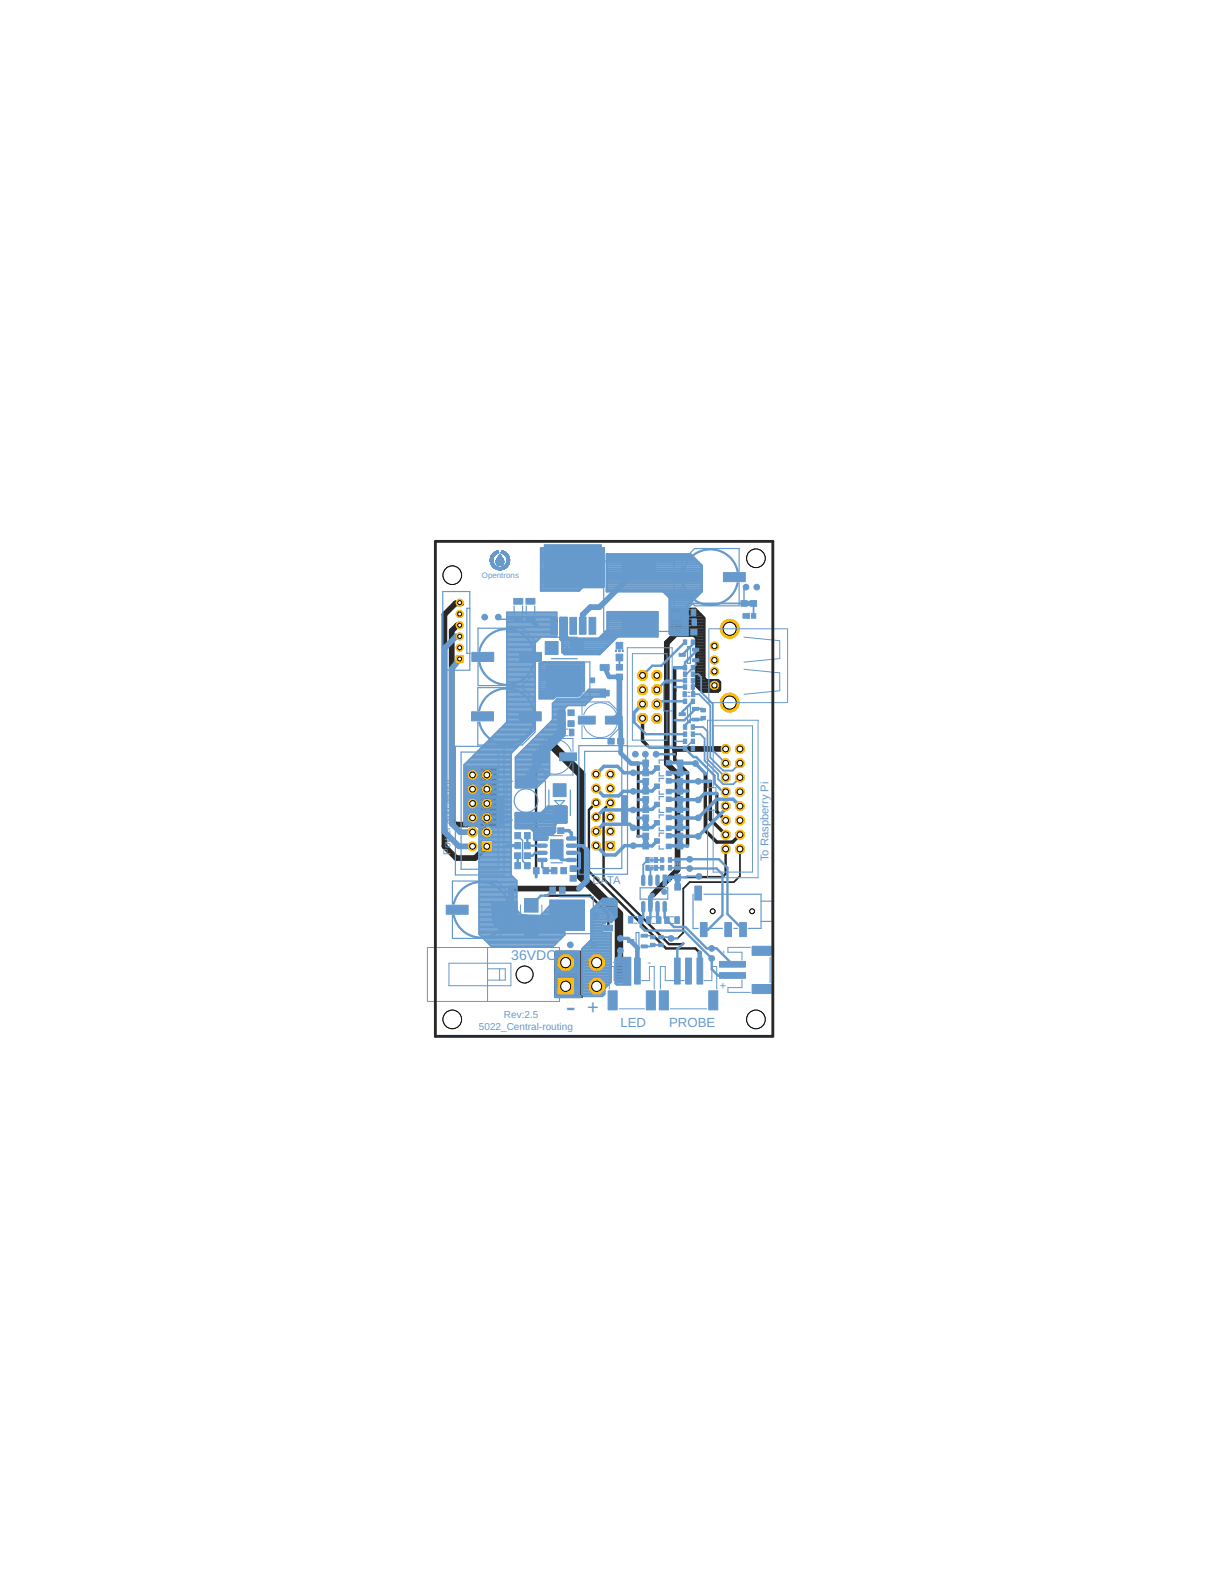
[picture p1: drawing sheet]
<svg xmlns="http://www.w3.org/2000/svg" width="216mm" height="279mm" viewBox="0 0 216 279" stroke-linecap="round" stroke-linejoin="round" font-family="sans-serif">
<defs><g id="words">
<text font-size="5.4" fill="#69c" x="100.6" y="180.7">-</text>
<text font-size="3.6" fill="#69c" x="104.4" y="180.2">+</text>
<text font-size="2.5" fill="#69c" x="90.8" y="170.7">36VDC</text>
<g font-size="2.3" fill="#69c">
<text x="110.2" y="182.6">LED</text>
<text x="118.9" y="182.6">PROBE</text>
</g>
<g font-size="2" fill="#69c">
<text x="136.6" y="153.1" transform="rotate(-90 136.6 153.1)">To Raspberry Pi</text>
<text x="105.3" y="157.2">DATA</text>
<text x="108.8" y="171.6">+</text>
<text x="115" y="171.6">-</text>
<text x="129.2" y="169.6" transform="rotate(-90 129.2 169.6)">-</text>
<text x="129.2" y="175.8" transform="rotate(-90 129.2 175.8)">+</text>
</g>
<g font-size="1.8" fill="#69c">
<text x="80.1" y="151.9" transform="rotate(-90 80.1 151.9)">Power and Motor</text>
<text x="85.1" y="183">5022_Central-routing</text>
<text x="89.5" y="180.9">Rev:2.5</text>
</g>
<text font-size="1.4" fill="#69c" x="85.6" y="102.7">Opentrons</text>
</g></defs>
<g fill="none" stroke="#282828" stroke-width=".42">
<path d="M85.4 136.5h2.6v10.1h-1.6l-.7-.8-.3-.1zM85.4 140h2.6M85.4 139.6h2.6M85.4 139.3h2.6M85.4 138.9h2.6M85.4 138.5h2.6M85.4 138.1h2.6M85.4 137.8h2.6M85.4 137.4h2.6M85.4 137h2.6M85.4 136.6h2.6M95.3 136.2l-.1 19.7"/>
<path d="M85.4 145.6h2.6M85.4 145.2h2.6M85.4 144.9h2.6M85.4 144.5h2.6M85.4 144.1h2.6M85.4 143.7h2.6M85.4 143.4h2.6M85.4 143h2.6M85.4 142.6h2.6M85.4 142.3h2.6M85.4 141.9h2.6M85.4 141.5h2.6"/>
<path d="M85.4 141.1h2.6M85.4 140.8h2.6M85.4 140.4h2.6M85.8 146h2.2M86.2 146.4h1.8M96.9 159.2h7.9l3.3 3.3v1.9M105.9 142.7l-1.3 1.3v10.9l13.8 13.7h5.2l.7 .7M108.5 142.7l-1.2 1.2v12.3l11.6 11.6h2.4l.1-.1M128.9 150.9v4.4l-.5 .6h-6.5M98.7 169.2h4.7v8h-4.7zM98.7 177.1h4.7M98.7 176.7h4.7"/>
<path d="M98.7 176.3h4.7M98.7 176h4.7M98.7 175.6h4.7M98.7 175.2h4.7M98.7 174.8h4.7M98.7 174.5h4.7M98.7 174.1h4.7M98.7 173.7h4.7M98.7 173.3h4.7M98.7 173h4.7M98.7 172.6h4.7M98.7 172.2h4.7"/>
<path d="M98.7 171.8h4.7M98.7 171.5h4.7M98.7 171.1h4.7M98.7 170.7h4.7M98.7 170.3h4.7M98.7 170h4.7M98.7 169.6h4.7"/>
</g>
<path d="M119.9 118.7v14.4M114.2 127.7v4l.9 .8M119.9 134v1.1l2.3 2.3v12.9M125.3 137.6v10l2.1 2.1h2.8l1.3-1.3M126.2 138.9v6.7l2.7 2.8M83 146.6h1.9M83.5 146.6h.1M84.5 146.6h.1M127.4 141v3.2l1.5 1.6" fill="none" stroke="#282828" stroke-width=".61"/>
<path d="M81.7 107.1l.3 .1h-1l-2 2v41.2l2.1 2.1h3.3l2.1-2.1M81.7 111.1h-.4l-1 1v33.8l.6 .7h2.1M120.3 112.5l-1.8 1.8v21.4l1.9 1.9v17l-4.4 4.5M119.9 133.1h9M126.9 121.7l.1 .1M84.9 146.6h.3l1.3 1.3M90.8 157.9h12.1" fill="none" stroke="#282828" stroke-width="1"/>
<path d="M119.9 133.1v.9" fill="none" stroke="#282828" stroke-width=".83"/>
<g fill="none" stroke="#282828" stroke-width=".32">
<path d="M119.4 112.4h5.8M119.4 112.1h5.8M119.4 111.9h5.8M119.4 111.6h5.8M119.4 111.3h5.8M119.4 111.1h5.8M119.4 110.8h5.8M119.4 110.5h5.8M119.4 110.2h5.8M119.4 110h5.8M119.4 109.7h5.7M119.4 109.4h5.4"/>
<path d="M119.4 109.1h5.1M119.4 108.9h4.9M119.4 108.6h4.6M119.4 108.3h4.3M119.6 112.7h5.6M119.9 113h5.3M119.9 113l-.5-.5v-4.3h4.2l1.6 1.6v10.7l.4 .3h2l.4 .4v1.4l-.4 .4h-2.9l-1-1v-8.5M123.2 113l.5 .5M123.4 113.2h1.8M123.7 119.8h1.5M123.7 119.5h1.5M123.7 119.2h1.5"/>
<path d="M123.7 119h1.5M123.7 118.7h1.5M123.7 118.4h1.5M123.7 118.2h1.5M123.7 117.9h1.5M123.7 117.6h1.5M123.7 117.3h1.5M123.7 117.1h1.5M123.7 116.8h1.5M123.7 116.5h1.5M123.7 116.2h1.5M123.7 116h1.5"/>
<path d="M123.7 115.7h1.5M123.7 115.4h1.5M123.7 115.1h1.5M123.7 114.9h1.5M123.7 114.6h1.5M123.7 114.3h1.5M123.7 114h1.5M123.7 113.8h1.5M123.7 113.5h1.5M123.7 122h4.3M123.7 121.7h4.3M123.7 121.4h4.3"/>
<path d="M123.7 121.2h4.2M123.7 120.9h4M123.7 120.6h1.6M123.7 120.3h1.5M123.7 120.1h1.5M123.9 122.2h4.1M124.2 122.5h3.8M124.5 122.8h3.3M131.5 150.9v4.8l-1.1 1.1h-7.8l-1.2 1.1v7.9l-1 1"/>
</g>
<path d="M97.2 132.8l.8-.8-.2 .1 5.5 5.5v18.2l6.7 6.7v11.4" fill="none" stroke="#282828" stroke-width="1.5"/>
<path d="M113.4 135.7v13" fill="none" stroke="#282828" stroke-width=".51"/>
<circle cx="127" cy="117.3" r=".72" fill="#ffba08" stroke="#ffba08" stroke-width=".18"/>
<circle cx="127" cy="117.3" r=".47" fill="#fff" stroke="#000" stroke-width=".18"/>
<circle cx="127" cy="119.3" r=".72" fill="#ffba08" stroke="#ffba08" stroke-width=".18"/>
<circle cx="127" cy="119.3" r=".47" fill="#fff" stroke="#000" stroke-width=".18"/>
<circle cx="127" cy="114.8" r=".72" fill="#ffba08" stroke="#ffba08" stroke-width=".18"/>
<circle cx="127" cy="114.8" r=".47" fill="#fff" stroke="#000" stroke-width=".18"/>
<circle cx="129.7" cy="111.8" r="1.67" fill="#ffba08" stroke="#ffba08" stroke-width=".18"/>
<circle cx="129.7" cy="111.8" r="1.16" fill="#fff" stroke="#000" stroke-width=".18"/>
<circle cx="129.7" cy="124.9" r="1.67" fill="#ffba08" stroke="#ffba08" stroke-width=".18"/>
<circle cx="129.7" cy="124.9" r="1.16" fill="#fff" stroke="#000" stroke-width=".18"/>
<circle cx="127" cy="121.8" r=".72" fill="#ffba08" stroke="#ffba08" stroke-width=".18"/>
<circle cx="127" cy="121.8" r=".47" fill="#fff" stroke="#000" stroke-width=".18"/>
<circle cx="128.9" cy="133.1" r=".83" fill="#ffba08" stroke="#ffba08" stroke-width=".18"/>
<circle cx="128.9" cy="133.1" r=".51" fill="#fff" stroke="#000" stroke-width=".18"/>
<circle cx="131.5" cy="133.1" r=".83" fill="#ffba08" stroke="#ffba08" stroke-width=".18"/>
<circle cx="131.5" cy="133.1" r=".51" fill="#fff" stroke="#000" stroke-width=".18"/>
<circle cx="128.9" cy="135.7" r=".83" fill="#ffba08" stroke="#ffba08" stroke-width=".18"/>
<circle cx="128.9" cy="135.7" r=".51" fill="#fff" stroke="#000" stroke-width=".18"/>
<circle cx="131.5" cy="135.7" r=".83" fill="#ffba08" stroke="#ffba08" stroke-width=".18"/>
<circle cx="131.5" cy="135.7" r=".51" fill="#fff" stroke="#000" stroke-width=".18"/>
<circle cx="128.9" cy="138.2" r=".83" fill="#ffba08" stroke="#ffba08" stroke-width=".18"/>
<circle cx="128.9" cy="138.2" r=".51" fill="#fff" stroke="#000" stroke-width=".18"/>
<circle cx="131.5" cy="138.2" r=".83" fill="#ffba08" stroke="#ffba08" stroke-width=".18"/>
<circle cx="131.5" cy="138.2" r=".51" fill="#fff" stroke="#000" stroke-width=".18"/>
<circle cx="128.9" cy="140.7" r=".83" fill="#ffba08" stroke="#ffba08" stroke-width=".18"/>
<circle cx="128.9" cy="140.7" r=".51" fill="#fff" stroke="#000" stroke-width=".18"/>
<circle cx="131.5" cy="140.7" r=".83" fill="#ffba08" stroke="#ffba08" stroke-width=".18"/>
<circle cx="131.5" cy="140.7" r=".51" fill="#fff" stroke="#000" stroke-width=".18"/>
<circle cx="128.9" cy="143.3" r=".83" fill="#ffba08" stroke="#ffba08" stroke-width=".18"/>
<circle cx="128.9" cy="143.3" r=".51" fill="#fff" stroke="#000" stroke-width=".18"/>
<circle cx="131.5" cy="143.3" r=".83" fill="#ffba08" stroke="#ffba08" stroke-width=".18"/>
<circle cx="131.5" cy="143.3" r=".51" fill="#fff" stroke="#000" stroke-width=".18"/>
<circle cx="128.9" cy="145.8" r=".83" fill="#ffba08" stroke="#ffba08" stroke-width=".18"/>
<circle cx="128.9" cy="145.8" r=".51" fill="#fff" stroke="#000" stroke-width=".18"/>
<circle cx="131.5" cy="145.8" r=".83" fill="#ffba08" stroke="#ffba08" stroke-width=".18"/>
<circle cx="131.5" cy="145.8" r=".51" fill="#fff" stroke="#000" stroke-width=".18"/>
<circle cx="128.9" cy="148.4" r=".83" fill="#ffba08" stroke="#ffba08" stroke-width=".18"/>
<circle cx="128.9" cy="148.4" r=".51" fill="#fff" stroke="#000" stroke-width=".18"/>
<circle cx="131.5" cy="148.4" r=".83" fill="#ffba08" stroke="#ffba08" stroke-width=".18"/>
<circle cx="131.5" cy="148.4" r=".51" fill="#fff" stroke="#000" stroke-width=".18"/>
<circle cx="128.9" cy="150.9" r=".83" fill="#ffba08" stroke="#ffba08" stroke-width=".18"/>
<circle cx="128.9" cy="150.9" r=".51" fill="#fff" stroke="#000" stroke-width=".18"/>
<circle cx="131.5" cy="150.9" r=".83" fill="#ffba08" stroke="#ffba08" stroke-width=".18"/>
<circle cx="131.5" cy="150.9" r=".51" fill="#fff" stroke="#000" stroke-width=".18"/>
<circle cx="116.7" cy="127.7" r=".92" fill="#ffba08" stroke="#ffba08" stroke-width=".18"/>
<circle cx="116.7" cy="127.7" r=".51" fill="#fff" stroke="#000" stroke-width=".18"/>
<circle cx="114.2" cy="127.7" r=".92" fill="#ffba08" stroke="#ffba08" stroke-width=".18"/>
<circle cx="114.2" cy="127.7" r=".51" fill="#fff" stroke="#000" stroke-width=".18"/>
<circle cx="116.7" cy="125.1" r=".92" fill="#ffba08" stroke="#ffba08" stroke-width=".18"/>
<circle cx="116.7" cy="125.1" r=".51" fill="#fff" stroke="#000" stroke-width=".18"/>
<circle cx="114.2" cy="125.1" r=".92" fill="#ffba08" stroke="#ffba08" stroke-width=".18"/>
<circle cx="114.2" cy="125.1" r=".51" fill="#fff" stroke="#000" stroke-width=".18"/>
<circle cx="116.7" cy="122.6" r=".92" fill="#ffba08" stroke="#ffba08" stroke-width=".18"/>
<circle cx="116.7" cy="122.6" r=".51" fill="#fff" stroke="#000" stroke-width=".18"/>
<circle cx="114.2" cy="122.6" r=".92" fill="#ffba08" stroke="#ffba08" stroke-width=".18"/>
<circle cx="114.2" cy="122.6" r=".51" fill="#fff" stroke="#000" stroke-width=".18"/>
<circle cx="116.7" cy="120.1" r=".92" fill="#ffba08" stroke="#ffba08" stroke-width=".18"/>
<circle cx="116.7" cy="120.1" r=".51" fill="#fff" stroke="#000" stroke-width=".18"/>
<circle cx="114.2" cy="120.1" r=".92" fill="#ffba08" stroke="#ffba08" stroke-width=".18"/>
<circle cx="114.2" cy="120.1" r=".51" fill="#fff" stroke="#000" stroke-width=".18"/>
<path d="M85.7 149.7h1.6v1.5h-1.6z" fill="#ffba08" stroke="#ffba08" stroke-width=".18"/>
<circle cx="86.5" cy="150.4" r=".51" fill="#fff" stroke="#000" stroke-width=".18"/>
<circle cx="84" cy="150.4" r=".76" fill="#ffba08" stroke="#ffba08" stroke-width=".18"/>
<circle cx="84" cy="150.4" r=".51" fill="#fff" stroke="#000" stroke-width=".18"/>
<circle cx="86.5" cy="147.9" r=".76" fill="#ffba08" stroke="#ffba08" stroke-width=".18"/>
<circle cx="86.5" cy="147.9" r=".51" fill="#fff" stroke="#000" stroke-width=".18"/>
<circle cx="84" cy="147.9" r=".85" fill="#ffba08" stroke="#ffba08" stroke-width=".18"/>
<circle cx="84" cy="147.9" r=".51" fill="#fff" stroke="#000" stroke-width=".18"/>
<circle cx="86.5" cy="145.4" r=".76" fill="#ffba08" stroke="#ffba08" stroke-width=".18"/>
<circle cx="86.5" cy="145.4" r=".51" fill="#fff" stroke="#000" stroke-width=".18"/>
<circle cx="84" cy="145.4" r=".76" fill="#ffba08" stroke="#ffba08" stroke-width=".18"/>
<circle cx="84" cy="145.4" r=".51" fill="#fff" stroke="#000" stroke-width=".18"/>
<circle cx="86.5" cy="142.8" r=".76" fill="#ffba08" stroke="#ffba08" stroke-width=".18"/>
<circle cx="86.5" cy="142.8" r=".51" fill="#fff" stroke="#000" stroke-width=".18"/>
<circle cx="84" cy="142.8" r=".76" fill="#ffba08" stroke="#ffba08" stroke-width=".18"/>
<circle cx="84" cy="142.8" r=".51" fill="#fff" stroke="#000" stroke-width=".18"/>
<circle cx="86.5" cy="140.3" r=".76" fill="#ffba08" stroke="#ffba08" stroke-width=".18"/>
<circle cx="86.5" cy="140.3" r=".51" fill="#fff" stroke="#000" stroke-width=".18"/>
<circle cx="84" cy="140.3" r=".76" fill="#ffba08" stroke="#ffba08" stroke-width=".18"/>
<circle cx="84" cy="140.3" r=".51" fill="#fff" stroke="#000" stroke-width=".18"/>
<circle cx="86.5" cy="137.7" r=".76" fill="#ffba08" stroke="#ffba08" stroke-width=".18"/>
<circle cx="86.5" cy="137.7" r=".51" fill="#fff" stroke="#000" stroke-width=".18"/>
<circle cx="84" cy="137.7" r=".76" fill="#ffba08" stroke="#ffba08" stroke-width=".18"/>
<circle cx="84" cy="137.7" r=".51" fill="#fff" stroke="#000" stroke-width=".18"/>
<path d="M107.7 149.5h1.5v1.6h-1.5z" fill="#ffba08" stroke="#ffba08" stroke-width=".18"/>
<circle cx="108.5" cy="150.3" r=".51" fill="#fff" stroke="#000" stroke-width=".18"/>
<circle cx="105.9" cy="150.3" r=".76" fill="#ffba08" stroke="#ffba08" stroke-width=".18"/>
<circle cx="105.9" cy="150.3" r=".51" fill="#fff" stroke="#000" stroke-width=".18"/>
<circle cx="108.5" cy="147.8" r=".76" fill="#ffba08" stroke="#ffba08" stroke-width=".18"/>
<circle cx="108.5" cy="147.8" r=".51" fill="#fff" stroke="#000" stroke-width=".18"/>
<circle cx="105.9" cy="147.8" r=".85" fill="#ffba08" stroke="#ffba08" stroke-width=".18"/>
<circle cx="105.9" cy="147.8" r=".51" fill="#fff" stroke="#000" stroke-width=".18"/>
<circle cx="108.5" cy="145.2" r=".76" fill="#ffba08" stroke="#ffba08" stroke-width=".18"/>
<circle cx="108.5" cy="145.2" r=".51" fill="#fff" stroke="#000" stroke-width=".18"/>
<circle cx="105.9" cy="145.2" r=".76" fill="#ffba08" stroke="#ffba08" stroke-width=".18"/>
<circle cx="105.9" cy="145.2" r=".51" fill="#fff" stroke="#000" stroke-width=".18"/>
<circle cx="108.5" cy="142.7" r=".76" fill="#ffba08" stroke="#ffba08" stroke-width=".18"/>
<circle cx="108.5" cy="142.7" r=".51" fill="#fff" stroke="#000" stroke-width=".18"/>
<circle cx="105.9" cy="142.7" r=".76" fill="#ffba08" stroke="#ffba08" stroke-width=".18"/>
<circle cx="105.9" cy="142.7" r=".51" fill="#fff" stroke="#000" stroke-width=".18"/>
<circle cx="108.5" cy="140.1" r=".76" fill="#ffba08" stroke="#ffba08" stroke-width=".18"/>
<circle cx="108.5" cy="140.1" r=".51" fill="#fff" stroke="#000" stroke-width=".18"/>
<circle cx="105.9" cy="140.1" r=".76" fill="#ffba08" stroke="#ffba08" stroke-width=".18"/>
<circle cx="105.9" cy="140.1" r=".51" fill="#fff" stroke="#000" stroke-width=".18"/>
<circle cx="108.5" cy="137.6" r=".76" fill="#ffba08" stroke="#ffba08" stroke-width=".18"/>
<circle cx="108.5" cy="137.6" r=".51" fill="#fff" stroke="#000" stroke-width=".18"/>
<circle cx="105.9" cy="137.6" r=".76" fill="#ffba08" stroke="#ffba08" stroke-width=".18"/>
<circle cx="105.9" cy="137.6" r=".51" fill="#fff" stroke="#000" stroke-width=".18"/>
<path d="M99.2 173.9h2.7v2.8h-2.7z" fill="#ffba08" stroke="#ffba08" stroke-width=".18"/>
<circle cx="100.5" cy="175.3" r=".9" fill="#fff" stroke="#000" stroke-width=".18"/>
<circle cx="100.5" cy="171.1" r="1.47" fill="#ffba08" stroke="#ffba08" stroke-width=".18"/>
<circle cx="100.5" cy="171.1" r=".9" fill="#fff" stroke="#000" stroke-width=".18"/>
<circle cx="106" cy="175.3" r="1.47" fill="#ffba08" stroke="#ffba08" stroke-width=".18"/>
<circle cx="106" cy="175.3" r=".9" fill="#fff" stroke="#000" stroke-width=".18"/>
<circle cx="106" cy="171.1" r="1.47" fill="#ffba08" stroke="#ffba08" stroke-width=".18"/>
<circle cx="106" cy="171.1" r=".9" fill="#fff" stroke="#000" stroke-width=".18"/>
<path d="M81.1 116.5h1.2v1.2h-1.2z" fill="#ffba08" stroke="#ffba08" stroke-width=".18"/>
<circle cx="81.7" cy="117.1" r=".36" fill="#fff" stroke="#000" stroke-width=".18"/>
<circle cx="81.7" cy="115.1" r=".61" fill="#ffba08" stroke="#ffba08" stroke-width=".18"/>
<circle cx="81.7" cy="115.1" r=".36" fill="#fff" stroke="#000" stroke-width=".18"/>
<circle cx="81.7" cy="113.1" r=".61" fill="#ffba08" stroke="#ffba08" stroke-width=".18"/>
<circle cx="81.7" cy="113.1" r=".36" fill="#fff" stroke="#000" stroke-width=".18"/>
<circle cx="81.7" cy="111.1" r=".61" fill="#ffba08" stroke="#ffba08" stroke-width=".18"/>
<circle cx="81.7" cy="111.1" r=".36" fill="#fff" stroke="#000" stroke-width=".18"/>
<circle cx="81.7" cy="109.1" r=".61" fill="#ffba08" stroke="#ffba08" stroke-width=".18"/>
<circle cx="81.7" cy="109.1" r=".36" fill="#fff" stroke="#000" stroke-width=".18"/>
<circle cx="81.7" cy="107.1" r=".61" fill="#ffba08" stroke="#ffba08" stroke-width=".18"/>
<circle cx="81.7" cy="107.1" r=".36" fill="#fff" stroke="#000" stroke-width=".18"/>
<g fill="none" stroke="#69c" stroke-width=".18">
<path d="M87.1 99.8h.5M87.1 99.7h.5M87.1 99.6l.5 .1M87.1 99.6h.4M87.1 99.5h.4M87.1 99.5h.5M87.1 99.4h.5M87.1 99.9h.5M87.1 99.3h.5M87.1 99.2h.5M87.2 100h.4M87.2 99.9h.4"/>
<path d="M87.2 99.2h.4M87.2 99.1h.5M87.2 99h.5M87.6 99.1l-.4 .1M87.7 98.3h.9M87.7 98.9l-.5 .1M87.8 98.9h-.6M87.8 98.2h.8M87.8 98.8h-.5M87.9 98.7l-.6 .1M87.9 98.1h.7M87.9 98.7h-.6"/>
<path d="M87.9 98.7h-.5M88 98.6h-.6M88 98.1h.6M88.1 98.5l-.6 .1M88.1 98h.5M88.2 99.9h1.3M88.2 99.8h1.3M88.2 99.7h1.3M88.2 100h1.3M88.2 99.6h1.3M88.2 98.5h-.7M88.2 99.5h1.3"/>
<path d="M88.2 99.5h1.2M88.2 98h.3M88.3 99.4h1.1M88.3 98.4h-.8M88.3 99.3h1M88.4 99.3h.9M88.4 98.4h-.8M88.4 99.2h.9M88.4 99.2h.8M88.5 99.1h.7M88.5 98.3l-.9 .1M88.5 99h.7"/>
<path d="M88.5 97.9h-.2M88.6 99h.5M88.6 98.9h.5M88.6 98.3h-.9M88.6 98.9h.4M88.6 98.8h.4M88.7 98.8h.3M88.8 98.7h.1M88.8 98.6h.1M89.1 98.3h.9M89.1 98.2h.8M89.1 98.1h.7"/>
<path d="M89.1 98.1h.6M89.1 98l.6 .1M89.1 98h.4M89.1 97.9l.4 .1M89.1 97.9h.2M89.1 97.9h.1M89.2 98.3l.9 .1M89.3 98.4h.8M89.4 98.4h.7M89.5 98.5h.7M89.6 98.5h.6M89.6 98.6h.7"/>
<path d="M89.7 98.6h.6M89.7 98.7h.6M89.8 98.7h.5M89.8 98.7l.6 .1M89.8 98.8h.6M89.9 98.8h.5M89.9 98.9h.5M89.9 98.9l.5 .1M90 99h.4M90 99.1h.5M90 99h.5M90 100h.5"/>
<path d="M90.1 99.9h.4M90.1 99.2h.4M90.1 99.8h.4M90.1 99.3h.4M90.1 99.8h.5M90.1 99.7h.5M90.1 99.6h.5M90.1 99.5h.5M90.1 99.4h.5M87.2 100.1h.5M87.2 100h.5M87.2 100.2h.5"/>
<path d="M87.2 100.2h.6M87.3 100.3h.5M87.3 100.4h.5M87.3 100.4h.6M87.4 100.4l.5 .1M87.4 100.5h.6M87.4 100.6h.7M87.5 100.6h.6M87.5 100.6l.7 .1M87.5 100.7h.8M87.6 100.7l.8 .1M87.6 100.8h1"/>
<path d="M87.7 100.8h2.3M87.7 100.9h2.3M87.8 100.9h2.1M87.8 101h2.1M87.9 101h1.9M87.9 101h1.8M88 101.1h1.6M88.1 101.1h1.5M88.2 101.2h1.3M88.2 100.1h1.3M88.2 100.2h1.2M88.3 100.2h1.1"/>
<path d="M88.3 100.3h1M88.4 100.4h.9M88.4 101.2h.9M88.5 100.4h.7M88.6 101.3h.4M88.6 100.5h.4M89.5 100.1h-1.3M89.8 100.4h.6M89.9 100.2h.5M90 100.2h.4M90 100.8h-.9M90.1 100.7l-.8 .1"/>
<path d="M90.1 100.7h-.7M90.2 100.6l-.7 .1M90.2 100.6h-.6M90.3 100.5h-.6M90.3 100.4l-.6 .1M90.3 100.4h-.5M90.4 100.3h-.5M90.5 100.1h-.5"/>
</g>
<g fill="#69c" stroke="#69c" stroke-width=".18">
<path d="M132 109.1h.8v.8h-.8z"/>
<path d="M133.5 109.1h.8v.8h-.8z"/>
<path d="M131.7 106.7h1.1v1.1h-1.1z"/>
<path d="M133.3 106.7h1.2v1.1h-1.2z"/>
<path d="M116.3 145.8h.9v.8h-.9z"/>
<path d="M118.4 144.9h.9v.8h-.9z"/>
<path d="M118.4 146.8h.9v.8h-.9z"/>
<path d="M120.3 146.5h1v1.1h-1z"/>
<path d="M120.3 144.8h1v1.1h-1z"/>
<path d="M114.2 144.8h1.1v1.1h-1.1z"/>
<path d="M114.2 146.5h1.1v1.1h-1.1z"/>
<path d="M116.3 149.1h.9v.8h-.9z"/>
<path d="M118.4 148.1h.9v.8h-.9z"/>
<path d="M118.4 150h.9v.8h-.9z"/>
<path d="M120.3 149.8h1v1.1h-1z"/>
<path d="M120.3 148.1h1v1.1h-1z"/>
<path d="M114.2 148.1h1.1v1.1h-1.1z"/>
<path d="M114.2 149.8h1.1v1.1h-1.1z"/>
<path d="M116.3 136.1h.9v.8h-.9z"/>
<path d="M118.4 135.1h.9v.9h-.9z"/>
<path d="M118.4 137h.9v.8h-.9z"/>
<path d="M120.3 136.8h1v1.1h-1z"/>
<path d="M120.3 135.1h1v1.1h-1z"/>
<path d="M114.2 135.1h1.1v1.1h-1.1z"/>
<path d="M114.2 136.8h1.1v1.1h-1.1z"/>
<path d="M116.3 139.3h.9v.8h-.9z"/>
<path d="M118.4 138.4h.9v.8h-.9z"/>
<path d="M118.4 140.3h.9v.8h-.9z"/>
<path d="M120.3 140h1v1.1h-1z"/>
<path d="M120.3 138.3h1v1.1h-1z"/>
<path d="M114.2 138.3h1.1v1.1h-1.1z"/>
<path d="M114.2 140h1.1v1.1h-1.1z"/>
<path d="M116.3 142.6h.9v.8h-.9z"/>
<path d="M118.4 141.6h.9v.9h-.9z"/>
<path d="M118.4 143.5h.9v.8h-.9z"/>
<path d="M120.3 143.3h1v1.1h-1z"/>
<path d="M120.3 141.6h1v1.1h-1z"/>
<path d="M114.2 141.6h1.1v1.1h-1.1z"/>
<path d="M114.2 143.3h1.1v1.1h-1.1z"/>
<path d="M121.2 110h.8v1.2h-.8z"/>
<path d="M123 110h.8v1.2h-.8z"/>
<path d="M121 108.3h.8v1.2h-.8z"/>
<path d="M122.8 108.3h.8v1.2h-.8z"/>
<path d="M128.5 101.8h3.9v1.6h-3.9z"/>
<path d="M120 101.8h3.9v1.6h-3.9z"/>
<path d="M99.4 129.6h.8v1.2h-.8z"/>
<path d="M101.2 129.6h.8v1.2h-.8z"/>
<path d="M97.7 160h6.2v5.4h-6.2z"/>
<path d="M107.3 164.4h1.6v1.1h-1.6z"/>
<path d="M107.3 159.9h1.6v1h-1.6z"/>
<path d="M97.7 157.7h1v1.1h-1z"/>
<path d="M99.4 157.7h1v1.1h-1z"/>
<path d="M93.2 164.1h2.4v2.4h-2.4z"/>
<path d="M93.2 159.7h2.4v2.4h-2.4z"/>
<path d="M97.9 109.7h1.2v3h-1.2z"/>
<path d="M99.6 109.7h1.2v3h-1.2z"/>
<path d="M101.3 109.7h1.1v3h-1.1z"/>
<path d="M103 109.7h1.1v3h-1.1z"/>
<path d="M104.7 109.7h1.2v3h-1.2z"/>
<path d="M96.7 96.8h10.2v7.6h-10.2z"/>
<path d="M110.5 109.6h6v3h-6z"/>
<path d="M110.5 99.4h6v3h-6z"/>
<path d="M96.9 114h2.3v2.3h-2.3z"/>
<path d="M101.4 114h2.3v2.3h-2.3z"/>
<path d="M121.1 111.8h1.1v1.1h-1.1z"/>
<path d="M122.7 111.8h1.1v1.1h-1.1z"/>
<path d="M79.3 160.9h3.9v1.6h-3.9z"/>
<path d="M87.8 160.9h3.9v1.6h-3.9z"/>
<path d="M83.8 126.5h3.9v1.6h-3.9z"/>
<path d="M92.3 126.5h3.9v1.6h-3.9z"/>
<path d="M109.7 131.2h1.1v1h-1.1z"/>
<path d="M108 131.2h1.1v1h-1.1z"/>
<path d="M109.5 114.2h1.2v1.2h-1.2z"/>
<path d="M109.5 116.3h1.2v1.2h-1.2z"/>
<path d="M109.5 118.1h1.1v1h-1.1z"/>
<path d="M109.5 119.8h1.1v1h-1.1z"/>
<path d="M99.2 128.1h1.1v1h-1.1z"/>
<path d="M100.9 128.1h1.1v1h-1.1z"/>
<path d="M97.1 118.2h6.2v5.4h-6.2z"/>
<path d="M106.6 122.7h1.6v1h-1.6z"/>
<path d="M106.6 118.1h1.6v1h-1.6z"/>
<path d="M107.6 127.3h3v1.4h-3z"/>
<path d="M102.8 127.3h3v1.4h-3z"/>
<path d="M99.2 126.2h1.1v1h-1.1z"/>
<path d="M100.9 126.2h1.1v1h-1.1z"/>
<path d="M83.8 116h3.9v1.6h-3.9z"/>
<path d="M92.3 116h3.9v1.6h-3.9z"/>
<path d="M112.8 170.3h1v4.6h-1z"/>
<path d="M110.7 170.3h1.1v4.6h-1.1z"/>
<path d="M114.9 176.1h1.6v3.4h-1.6z"/>
<path d="M108.1 176.1h1.6v3.4h-1.6z"/>
<path d="M94.7 133.8h3v1.4h-3z"/>
<path d="M99.4 133.8h3v1.4h-3z"/>
<path d="M119.9 157.1h1v1.1h-1z"/>
<path d="M119.9 155.4h1v1.1h-1z"/>
<path d="M114.9 162.9h.8v1.2h-.8z"/>
<path d="M116.6 162.9h.9v1.2h-.9z"/>
<path d="M118.1 162.9h.8v1.2h-.8z"/>
<path d="M119.9 162.9h.8v1.2h-.8z"/>
<path d="M113.5 162.9h.8v1.2h-.8z"/>
<path d="M111.7 162.9h.8v1.2h-.8z"/>
<path d="M123.8 170.3h1.1v4.6h-1.1z"/>
<path d="M121.8 170.3h1.1v4.6h-1.1z"/>
<path d="M125.9 176.1h1.7v3.4h-1.7z"/>
<path d="M117.2 176.1h1.6v3.4h-1.6z"/>
<path d="M119.8 170.3h1.1v4.6h-1.1z"/>
<path d="M95.5 148.7h1.7v.6h-1.7z"/>
<path d="M97.8 149.2h2.3v3.4h-2.3z"/>
<path d="M93.2 149.8h1v1.1h-1z"/>
<path d="M91.5 149.8h1v1.1h-1z"/>
<path d="M99.1 147.1h1.1v1h-1.1z"/>
<path d="M97.4 147.1h1.1v1h-1.1z"/>
<path d="M99.7 154.2h1v1.1h-1z"/>
<path d="M98 154.2h1v1.1h-1z"/>
<path d="M94.8 154.2h1v1.1h-1z"/>
<path d="M96.5 154.2h1v1.1h-1z"/>
<path d="M93.2 153.3h1v1.1h-1z"/>
<path d="M91.5 153.3h1v1.1h-1z"/>
<path d="M91.4 151.6h1.1v1h-1.1z"/>
<path d="M93.2 151.6h1.1v1h-1.1z"/>
<path d="M101.3 155.6h1.1v1h-1.1z"/>
<path d="M101.3 153.9h1.1v1h-1.1z"/>
<path d="M91.7 144.8h3.5v1.4h-3.5z"/>
<path d="M91.7 138.4h3.5v1.4h-3.5z"/>
<path d="M98.3 139.3h2.3v2.3h-2.3z"/>
<path d="M98.3 143.8h2.3v2.3h-2.3z"/>
<path d="M91.5 148h1v1.1h-1z"/>
<path d="M93.2 148h1v1.1h-1z"/>
<path d="M91.3 106.4h1.6v1h-1.6z"/>
<path d="M91.3 109.6h1.6v1h-1.6z"/>
<path d="M93.5 106.4h1.6v1h-1.6z"/>
<path d="M93.5 109.6h1.6v1h-1.6z"/>
<path d="M131.4 164h1.2v2.5h-1.2z"/>
<path d="M128.8 164h1.2v2.5h-1.2z"/>
<path d="M124.5 164h1.1v2.5h-1.1z"/>
<path d="M123.5 157.5h1.2v2.5h-1.2z"/>
<path d="M127.8 170.9h4.7v1h-4.7z"/>
<path d="M127.8 172.9h4.7v1h-4.7z"/>
<path d="M133.6 168.2h3.4v1.6h-3.4z"/>
<path d="M133.6 175h3.4v1.6h-3.4z"/>
<path d="M117.8 155.5h.6v1.9h-.6z"/>
<path d="M118.8 153.8h.6v.8h-.6z"/>
<path d="M117.4 153.8h.6v.8h-.6z"/>
<path d="M118.8 152.4h.6v.8h-.6z"/>
<path d="M117.4 152.4h.6v.8h-.6z"/>
<path d="M116.3 153.8h.6v.9h-.6z"/>
<path d="M114.8 153.8h.6v.9h-.6z"/>
<path d="M116.3 152.4h.6v.9h-.6z"/>
<path d="M114.8 152.4h.6v.9h-.6z"/>
<path d="M120 152.5h.8v.6h-.8z"/>
<path d="M120 154h.8v.6h-.8z"/>
<path d="M121.4 119.4h.6v.8h-.6z"/>
<path d="M122.8 119.4h.6v.8h-.6z"/>
<path d="M122.8 118.3h.6v.8h-.6z"/>
<path d="M121.4 118.3h.6v.8h-.6z"/>
<path d="M122.8 121.7h.6v.8h-.6z"/>
<path d="M121.4 121.7h.6v.8h-.6z"/>
<path d="M122.8 120.6h.6v.8h-.6z"/>
<path d="M121.4 120.6h.6v.8h-.6z"/>
<path d="M122.8 130.1h.6v.8h-.6z"/>
<path d="M121.4 130.1h.6v.8h-.6z"/>
<path d="M122.8 124.2h.6v.9h-.6z"/>
<path d="M121.4 124.2h.6v.9h-.6z"/>
<path d="M122.8 113.7h.6v.8h-.6z"/>
<path d="M121.4 113.7h.6v.8h-.6z"/>
<path d="M121.4 122.9h.6v.9h-.6z"/>
<path d="M122.9 122.9h.6v.9h-.6z"/>
<path d="M113.9 168h1.1v.5h-1.1z"/>
<path d="M111.5 167h1.1v.5h-1.1z"/>
<path d="M113.9 166.1h1.1v.5h-1.1z"/>
<path d="M115.6 166.3h.8v.6h-.8z"/>
<path d="M115.6 167.7h.8v.6h-.8z"/>
<path d="M117.1 166.3h.8v.6h-.8z"/>
<path d="M117.1 167.7h.8v.6h-.8z"/>
<path d="M123.1 117.1h1.1v.5h-1.1z"/>
<path d="M120.7 116.1h1.1v.5h-1.1z"/>
<path d="M123.1 115.2h1.1v.5h-1.1z"/>
<path d="M121.4 128.8h.6v.8h-.6z"/>
<path d="M122.8 128.8h.6v.8h-.6z"/>
<path d="M124.5 127.3h.8v.6h-.8z"/>
<path d="M124.5 125.9h.8v.6h-.8z"/>
<path d="M123.1 127.6h1.1v.5h-1.1z"/>
<path d="M120.7 126.7h1.1v.5h-1.1z"/>
<path d="M123.1 125.7h1.1v.5h-1.1z"/>
<path d="M122.8 132.6h.6v.8h-.6z"/>
<path d="M121.4 132.6h.6v.8h-.6z"/>
<path d="M122.8 131.4h.6v.8h-.6z"/>
<path d="M121.4 131.4h.6v.8h-.6z"/>
</g>
<g fill="#69c" stroke="#69c" stroke-width=".18">
<path d="M95.6 150h1.3a.3 .3 0 0 1 .3 .3 .3 .3 0 0 1-.3 .3h-1.1a.3 .3 0 0 1-.3-.2 .3 .3 0 0 1 .1-.4z" fill-rule="evenodd"/>
<path d="M95.6 151.3h1.3a.3 .3 0 0 1 .3 .3 .3 .3 0 0 1-.3 .3h-1.1a.3 .3 0 0 1-.3-.2 .3 .3 0 0 1 .1-.4z" fill-rule="evenodd"/>
<path d="M95.6 152.6l1.3-.1a.3 .3 0 0 1 .3 .3 .3 .3 0 0 1-.3 .3h-1.1a.3 .3 0 0 1-.3-.2 .3 .3 0 0 1 .1-.3z" fill-rule="evenodd"/>
<path d="M100.8 152.6l1.3-.1a.3 .3 0 0 1 .3 .3 .3 .3 0 0 1-.3 .3h-1.2a.3 .3 0 0 1-.2-.2 .3 .3 0 0 1 .1-.3z" fill-rule="evenodd"/>
<path d="M100.8 151.3h1.3a.3 .3 0 0 1 .3 .3 .3 .3 0 0 1-.3 .3h-1.2a.3 .3 0 0 1-.2-.2 .3 .3 0 0 1 .1-.4z" fill-rule="evenodd"/>
<path d="M100.8 150h1.3a.3 .3 0 0 1 .3 .3 .3 .3 0 0 1-.3 .3h-1.2a.3 .3 0 0 1-.2-.2 .3 .3 0 0 1 .1-.4z" fill-rule="evenodd"/>
<path d="M100.8 148.8l1.3-.1a.3 .3 0 0 1 .3 .3 .3 .3 0 0 1-.3 .3h-1.2a.3 .3 0 0 1-.2-.2 .3 .3 0 0 1 .1-.3z" fill-rule="evenodd"/>
<path d="M116.6 155.7a.3 .3 0 0 1 .3-.2 .3 .3 0 0 1 .2 .3v1.3a.3 .3 0 0 1-.3 .3 .3 .3 0 0 1-.3-.3z" fill-rule="evenodd"/>
<path d="M115.3 155.7a.3 .3 0 0 1 .3-.2 .3 .3 0 0 1 .3 .3v1.3a.3 .3 0 0 1-.3 .3 .3 .3 0 0 1-.3-.3z" fill-rule="evenodd"/>
<path d="M114 155.7a.3 .3 0 0 1 .4-.2 .3 .3 0 0 1 .2 .3v1.3a.3 .3 0 0 1-.3 .3 .3 .3 0 0 1-.3-.3z" fill-rule="evenodd"/>
<path d="M114 160.4a.3 .3 0 0 1 .4-.2 .3 .3 0 0 1 .2 .3v1.3a.3 .3 0 0 1-.3 .3 .3 .3 0 0 1-.3-.3z" fill-rule="evenodd"/>
<path d="M115.3 160.4a.3 .3 0 0 1 .3-.2 .3 .3 0 0 1 .3 .3v1.3a.3 .3 0 0 1-.3 .3 .3 .3 0 0 1-.3-.3z" fill-rule="evenodd"/>
<path d="M116.6 160.4a.3 .3 0 0 1 .3-.2 .3 .3 0 0 1 .2 .3v1.3a.3 .3 0 0 1-.3 .3 .3 .3 0 0 1-.3-.3z" fill-rule="evenodd"/>
<path d="M117.9 160.4a.3 .3 0 0 1 .3-.2 .3 .3 0 0 1 .2 .3v1.3a.3 .3 0 0 1-.3 .3 .3 .3 0 0 1-.3-.3z" fill-rule="evenodd"/>
<circle cx="132.6" cy="104.4" r=".51"/>
<circle cx="134.5" cy="104.4" r=".51"/>
<circle cx="105.5" cy="167.9" r=".51"/>
<circle cx="101.3" cy="167.9" r=".51"/>
<circle cx="88.5" cy="109.7" r=".51"/>
<circle cx="122.6" cy="152.7" r=".51"/>
<circle cx="122.6" cy="154.4" r=".51"/>
<circle cx="110.2" cy="169" r=".51"/>
<circle cx="114.7" cy="134" r=".51"/>
<circle cx="126.5" cy="170.3" r=".51"/>
<circle cx="126.5" cy="168.6" r=".51"/>
<circle cx="86.1" cy="109.7" r=".51"/>
<circle cx="119.3" cy="166.8" r=".51"/>
<circle cx="110.2" cy="166.8" r=".51"/>
<circle cx="123.6" cy="135.7" r=".51"/>
<circle cx="112.5" cy="137.4" r=".51"/>
<circle cx="124.1" cy="138.9" r=".51"/>
<circle cx="112.5" cy="140.7" r=".51"/>
<circle cx="124.1" cy="142.2" r=".51"/>
<circle cx="112.5" cy="144" r=".51"/>
<circle cx="124.1" cy="145.4" r=".51"/>
<circle cx="112.5" cy="147.1" r=".51"/>
<circle cx="124.1" cy="148.7" r=".51"/>
<circle cx="112.5" cy="150.3" r=".51"/>
<circle cx="116.6" cy="134" r=".51"/>
<circle cx="112.9" cy="134" r=".51"/>
<circle cx="124.2" cy="155.8" r=".51"/>
</g>
<path d="M113.4 138.9h1.3M114.7 135.6l-1.3 .1M98.9 152l.9 .8h1.7M101.5 151.6h1.4l.1 .1v2.5l-.1 .2h-1M113.4 145.4h-.1h1.4M114.7 148.6h-1.4l.1 .1M114.7 142.1l-1.3 .1" fill="none" stroke="#69c" stroke-width=".51"/>
<g fill="none" stroke="#69c" stroke-width=".42">
<path d="M96.1 97.5h11.2v6.8l-3.8 .1-.6 .6h-6.8zM96.1 99.9h11.2M96.1 99.6h11.2M96.1 99.2h11.2M96.1 98.8h11.2M96.1 98.4h11.2M96.1 98.1h11.2M96.1 97.7h11.2M107.8 99.9h16.3M107.8 99.6h15.9M107.8 99.2h15.6M107.8 98.8h15.2"/>
<path d="M107.8 98.5h14.9l2 2v4.6l-2.5 2.6v5.2h-2.9l-.3-.3v-6.3l-1.1-1.2h-10.1zM95.9 119.8h7.9M95.9 119.4h7.9M95.9 119h7.9M95.9 118.7h7.9M95.9 118.3h7.9M96.1 104.8h6.9M96.1 104.4h7.3M96.1 104.1h11.2M96.1 103.7h11.2M96.1 103.3h11.2M96.1 102.9h11.2"/>
<path d="M96.1 102.6h11.2M96.1 102.2h11.2M96.1 101.8h11.2M96.1 101.4h11.2M96.1 101.1h11.2M96.1 100.7h11.2M96.1 100.3h11.2M96.4 117.9l.2-.2 7.2 .1v4.9l-1.1 1.1h-4l-.4 .3h-2.4v-6.2h7.9M99.6 112.7h1.1M99.6 112.3h1.1M99.6 111.9h1.1M99.6 111.5h1.1"/>
<path d="M99.6 111.2h1.1M99.6 110.8h1.1M99.6 110.4h1.1M99.6 110h1.1M99.6 109.8h1.1v3.3l.4 .4h5.3l1.5-1.5v-3.2h8.9v4.3h-7.1l-3.1 3.2h-6.3l-.4-.4v-1.9l-.3-.4zM99.6 113.4h1.4M99.6 113.1h1.1M99.8 113.8h9.2M99.9 115.7h7.3M99.9 115.3h7.6M99.9 114.9h8M99.9 114.6h8.4"/>
<path d="M99.9 114.2h8.8M100.1 116h6.7M106.5 113.4h2.9M106.9 113.1h9.9M107.3 112.7h9.5M107.6 112.3h9.2M107.8 104.8h16.9M107.8 104.4h16.9M107.8 104.1h16.9M107.8 103.7h16.9M107.8 103.3h16.9M107.8 102.9h16.9"/>
<path d="M107.8 102.6h16.9M107.8 102.2h16.9M107.8 101.8h16.9M107.8 101.4h16.9M107.8 101.1h16.9M107.8 100.7h16.9M107.8 100.3h16.7M107.9 111.9h8.9M107.9 111.5h8.9M107.9 111.2h8.9M107.9 110.8h8.9M107.9 110.4h8.9"/>
<path d="M107.9 110h8.9M107.9 109.7h8.9M107.9 109.3h8.9M107.9 108.9h8.9M117.9 105.2h6.7M118.3 105.6h5.9M118.7 105.9h5.2M119 112.3h3.2M119 111.9h3.2M119 111.5h3.2M119 111.2h3.2M119 110.8h3.2"/>
<path d="M119 110.4h3.2M119 110h3.2M119 109.7h3.2M119 109.3h3.2M119 108.9h3.2M119 108.5h3.2M119 108.2h3.2M119 107.8h3.2M119 107.4h3.4M119 107.1h3.8M119 106.7h4.1M119 106.3h4.5"/>
<path d="M119.1 112.7h3.1M121.7 114.1l-4.2 4.2h-1.6l-1.7 1.8M123.1 114.1v.4l-1.9 1.9M123.6 115.5v.3l-1.9 2v.9M95.9 123.9h2.7M95.9 123.5h7M95.9 123.1h7.4M95.9 122.8h7.8M95.9 122.4h7.9M95.9 122h7.9M95.9 121.7h7.9M95.9 121.3h7.9"/>
<path d="M95.9 120.9h7.9M95.9 120.5h7.9M95.9 120.2h7.9M112.6 128.3l2.2 2.2h6.9M115.1 132.5l.3 .4h6.2l.5 .5M116.6 134h3.3M119.9 122.1h1.8M121.7 121h-3.4l-1.6 1.6M121.7 133l.4 .4M121.7 124.7h-4.5l-.5 .4M122.1 133.4l1.1 1.2h.5l3.3 3.3v1.4l1.5 1.4h.4M123.1 124.7l-1.9 1.8v.4"/>
<path d="M123.6 126h1.1l.2 .2M123.6 126h.1M123.6 126l-2 2h-1.7M124.9 127.6l-.2 .3h-2l-1 1v.3M92 152.1v1.8M93.7 148.5v1.8h2.7M95.3 154.7l-.1 1.2M96.4 151.6h-1.3l-.5 .5h-.9M96.4 152.8v1.3l.6 .6h1.5M98.2 158.2l-1 1h-1.1l-1.7 1.7M120.4 152.8l.1-.1h7.2l1.6 1.5v8.3l2.7 2.7M121.9 155.9h-1.5"/>
<path d="M122.6 154.4h4.8l1 1v7.3l-2.6 2.5h-.7M98.7 169.2h4.2v7.7l.3 .3h-4.5zM98.7 177.1h4.3M98.7 176.7h4.2M98.7 176.3h4.2M98.7 176h4.2M98.7 175.6h4.2M98.7 175.2h4.2M98.7 174.8h4.2M98.7 174.5h4.2M98.7 174.1h4.2M98.7 173.7h4.2"/>
<path d="M98.7 173.3h4.2M98.7 173h4.2M98.7 172.6h4.2M98.7 172.2h4.2M98.7 171.8h4.2M98.7 171.5h4.2M98.7 171.1h4.2M98.7 170.7h4.2M98.7 170.3h4.2M98.7 170h4.2M98.7 169.6h4.2M114.3 161.2v1.8l-.4 .5v1.2l.7 .7h6.9l5 4.9v2l1.1 1.1h2.6"/>
<path d="M115.6 161.2v2l-.3 .3M118.1 161.2v1.9l1.7 1.7h2l3.8 3.8h1.7l2.9 2.8M119.3 166.8h-.1M119.3 166.8h1.1M121.4 167.7l-1 1v3.9"/>
</g>
<g fill="none" stroke="#69c" stroke-width=".61">
<path d="M119.9 118.7h1.8M114.2 125.1l-1.6 1.6v1.6M116.7 136.5l-.8 .9h-5l-1.2-1.2h-2.4l-1.4 1.4M116.7 139.7l-.8 .9-5.2 .1-.8 .8h-2.7l-1.3-1.4M118.8 138.8l7.4 .1M118.8 135.6h4.7l1.8 2M122.2 137.4h-3.4M91.7 144.6h4.6l1.1-1.2h3.2v2.7h-1.7l-.3 .4v1.3l-.6 .5h-.6l-.2 .2v.7h-2.2v-1.4l-.6-.7h-2.7zM91.7 146.6h6.9M91.7 146.1h8.9M91.7 145.5h8.9M91.7 144.9h8.9"/>
<path d="M92 150.3h-1.8l-.1 .1M94.5 147.2h4.1M95 149h2.2M95 148.4h2.3M95 147.8h3.5M96.5 144.3h4.1M97.1 143.8h3.5M99.7 147.6h1.4l.4 .5v.9M101.5 150.3h2l.8 .8M116.7 149.5l-.8 .8h-4.9l-1.7 1.7h-1.7l-1.7-1.7M116.7 146.2l-.8 .9h-1.2h-2.2l-.6-.6h-4.7l-1.3 1.3M116.7 143l-.8 .8h-1.2l-.1 .2h-7.4l-1.3 1.2"/>
<path d="M118.8 148.5l5.3 .1M120.4 155.9h-1.8l-.5 .6M122.2 150.3l-3.4 .1M122.2 147.1h-3.3l-.1 .1M122.2 140.6h-3.3l-.1 .1M122.2 143.8l-3.4 .1M124.1 148.6v.1M127.4 141h-2.2l-1.1 1.2-5.3-.2M128.9 143.3v.5l-4.8 4.9M131.5 143.3l-1.2-1.3h-2.9l-3.4 3.4-5.2-.1M110.2 166.8h1.4l.5 .5M116.8 161.2v2.1l.3 .2"/>
</g>
<g fill="none" stroke="#69c" stroke-width=".25">
<path d="M88.5 109.7l.4 .4h3.2M90.1 120h5M90.1 119.8h5M90.1 119.5h5M90.1 119.3h5M90.1 119.1h5M90.1 118.9h5M90.1 118.7h5M90.1 118.4h5M90.1 118.2h5M90.1 118h5M90.1 117.8h5"/>
<path d="M90.1 117.6h5M90.1 117.3h5M90.1 117.1h5M90.1 116.9h5M90.1 116.7h5M90.1 116.4h5M90.1 116.2h5M90.1 116h5M90.1 115.8h5M90.1 115.5h5M90.1 115.3h5M90.1 115.1h5"/>
<path d="M90.1 114.9h5M90.1 114.7h5M90.1 114.4h5M90.1 114.2h5.1M90.1 114h5.3M90.1 113.8h5.5M90.1 113.6h5.7M90.1 113.3h6M90.1 113.1h8.8M90.1 112.9h8.8M90.1 112.7h8.8M90.1 112.4h8.8"/>
<path d="M90.1 112.2h8.8M90.1 112h8.8M90.1 111.8h8.8M90.1 111.5h8.8M90.1 111.3h8.8M90.1 111.1h8.8M90.1 110.9h8.8M90.1 110.7h8.8M90.1 110.4h8.8M90.1 110.2h8.8M90.1 110h8.8M90.1 109.8h8.8"/>
<path d="M90.1 109.6h8.8M90.1 109.3h8.8M90.1 109.1h8.8M90.1 108.9h8.8M132.6 104.4l-.4 .3v2.6M82.4 140h3.1M82.4 139.8h3.2M82.4 139.6h3.3M82.4 139.3h3.7M82.4 139.1h8.4M82.4 138.9h8.4M82.4 138.7h3.6"/>
<path d="M82.4 138.4h3.3M82.4 138.2h3.2M82.4 138h3.1M82.4 137.8h3.1M82.4 137.5h3.1M82.4 137.3h3.1M82.4 137.1h3.3M82.4 136.9h3.5M82.4 136.7h8.4M82.4 136.4h8.4M82.4 136.2h8.4M82.4 136h8.4"/>
<path d="M82.6 135.8h8.2M82.8 135.6h8M83.1 135.3h7.7M83.3 135.1h7.5M83.5 134.9h7.3M83.7 134.7h7.1M84 134.4h6.8M84.2 134.2h6.6M84.4 134h6.4M84.6 133.8h6.4M84.9 133.5h6.3M85.1 133.3h6.3"/>
<path d="M85.3 133.1h6.3M85.5 137.5a1.06 1.06 0 0 0 1 1.3 1.06 1.06 0 0 0 1-1.3M85.5 137.5a1.06 1.06 0 0 1 1-.8 1.06 1.06 0 0 1 1 .8M85.5 132.9h6.4M85.7 132.7h6.4M86 132.4h6.3M86.2 132.2h6.3M86.4 132h6.4M86.6 131.8h6.4M86.8 131.6h6.4M86.9 139.3h3.9M87 138.7h3.8"/>
<path d="M87.1 131.3h6.3M87.1 136.9h3.7M87.2 139.6h3.6M87.3 138.4h3.5M87.3 131.1h6.3M87.3 137.1h3.5M87.4 139.8h3.4M87.4 138.2h3.4M87.5 137.3h3.3M87.5 140h3.3M87.5 130.9h6.4M87.5 138h3.3"/>
<path d="M87.5 137.8h3.3M87.5 137.5h3.3M87.7 130.7h6.4M87.9 130.4h6.4M88.2 130.2h6.3M88.4 130h6.3M88.6 129.8h6.4M88.8 129.5h6.3M89.1 129.3h6M89.3 129.1h5.8M89.5 128.9h5.6M89.7 128.7h5.4"/>
<path d="M90 128.4h5.1M90.1 128.2h5M90.1 128h5M90.1 127.8h5M90.1 127.6h5M90.1 127.3h5M90.1 127.1h5M90.1 126.9h5M90.1 126.7h5M90.1 126.4h5M90.1 126.2h5M90.1 126h5"/>
<path d="M90.1 125.8h5M90.1 125.6h5M90.1 125.3h5M90.1 125.1h5M90.1 124.9h5M90.1 124.7h5M90.1 124.4h5M90.1 124.2h5M90.1 124h5M90.1 123.8h5M90.1 123.5h5M90.1 123.3h5"/>
<path d="M90.1 123.1h5M90.1 122.9h5M90.1 122.7h5M90.1 122.4h5M90.1 122.2h5M90.1 122h5M90.1 121.8h5M90.1 121.6h5M90.1 121.3h5M90.1 121.1h5M90.1 120.9h5M90.1 120.7h5"/>
<path d="M90.1 120.4h5M90.1 120.2h5M91.6 140h3.8M91.6 139.8h4M91.6 139.6h4.3M91.6 139.3h4.5M91.6 139.1h4.7M91.6 138.9h4.9M91.6 138.7h5.2M91.6 138.4h5.4M91.6 138.2h5.6M91.6 138h5.8"/>
<path d="M91.6 137.8h6M91.6 137.5h6.1M91.6 137.3h6.1M91.6 137.1h6.1M91.6 136.9h6.1M91.6 136.7h6.1M91.6 136.4h6.1M91.6 136.2h6.1M91.6 136h6.1M91.6 135.8h6.1M91.6 135.6h6.1M91.6 135.3h6.1"/>
<path d="M91.6 135.1h6.1M91.6 134.9h6.1M91.6 134.7h6.1M91.7 134.4h6M91.9 134.2h5.8M92.1 134h5.6M92.4 133.8h5.3M92.6 133.5h5.1M92.8 133.3h5M93 133.1h5M93.3 132.9h4.9M93.5 132.7h4.9"/>
<path d="M93.7 132.4h5M93.9 132.2h5M94.1 132h5M94.4 131.8h4.9M94.6 131.6h4.9M94.8 131.3h5M95 131.1h5M95.2 130.9h5M95.5 130.7h4.8M95.7 130.4h4.6M95.9 130.2h4.4M96.1 130h4.2"/>
<path d="M96.4 129.8h3.9M96.6 129.5h3.7M96.8 129.3h3.5M97 129.1h3.3M97.3 128.9h3M97.5 128.7h2.8M97.7 128.4h2.6M97.9 128.2h2.4M98.1 128h2.2M98.2 127.8h2.1M98.2 127.6h2.1M98.2 127.3h2.1"/>
<path d="M98.2 127.1h2.1M98.2 126.9h2.1M98.2 126.7h2.1M98.2 126.4h2.1M98.2 126.2h2.1M98.2 126h2.1M98.2 125.8h2.3M98.2 125.6h2.5M98.2 125.3h5.8M98.2 125.1h6M98.2 125l.7-.7h4l.6-.6 1.1-1.2h3v1.4h-2.2l-1.5 1.5h-3.1l-.5 .5v4.8l-2.6 2.7v4.3l-2.3 2.3h-3.8v-5.4l6.6-6.6zM98.3 124.9h6.1"/>
<path d="M98.6 124.7h6M98.8 124.4h6.1M102.9 124.2h2.2M103.1 124h2.2M103.5 123.8h4.1M103.6 123.5h4M103.8 123.3h3.8M104 123.1h3.6M104.3 122.9h3.3M104.5 122.7h3.1M114.7 134v1.6M119.9 131.6l.1 .2h1.7"/>
<path d="M123.1 131.8h-.1l-1.3 1.2M82.4 141.3h8.4M82.4 141.8h8.4M82.4 146.6h8.4M82.4 146.4h8.4M82.4 146.2h3.5M82.4 146h3.3M82.4 145.8h3.2M82.4 145.5h3.1M82.4 145.3h3.1M82.4 145.1h3.1M82.4 144.9h3.2"/>
<path d="M82.4 144.7h3.3M82.4 144.4h3.6M82.4 144.2h8.4M82.4 144h8.4M82.4 143.8h3.7M82.4 143.6h3.4M82.4 143.3h3.2M82.4 143.1h3.1M82.4 142.9h3.1M82.4 142.7h3.1M82.4 142.4h3.1M82.4 142.2h3.2"/>
<path d="M82.4 142h3.5M82.4 141.5h8.4M82.4 141.1h3.5M82.4 140.9h3.2M82.4 140.7h3.1M82.4 140.4h3.1M82.4 140.2h3.1M82.7 146.7v-10.4h2.5v10.4h-2.8v-10.7l7.7-7.7v-19.5h8.8v4.4h-2.8l-1 1.1v15.3l-4.3 4.3v21.6M84.7 146.7l.4 .4v18.9l2.3 2.3 10.9-.1M84.9 146.9h1.3M85.1 147.1h.7M85.1 160h6.7"/>
<path d="M85.1 159.8h6.7M85.1 159.5h6.7M85.1 159.3h6.7M85.1 159.1h6.7M85.1 158.9h6.7M85.1 158.6h6.7M85.1 158.4h6.7M85.1 158.2h6.7M85.1 158h6.7M85.1 157.8h6.7M85.1 157.5h6.7M85.1 157.3h6.7"/>
<path d="M85.1 157.1h6.7M85.1 156.9h6.7M85.1 156.7h6.7M85.1 156.4h6.6M85.1 156.2h6.4M85.1 156h6.2M85.1 155.8h6M85.1 155.5h5.7M85.1 155.3h5.7M85.1 155.1h5.7M85.1 154.9h5.7M85.1 154.6h5.7"/>
<path d="M85.1 154.4h5.7M85.1 154.2h5.7M85.1 154h5.7M85.1 153.8h5.7M85.1 153.5h5.7M85.1 153.3h5.7M85.1 153.1h5.7M85.1 152.9h5.7M85.1 152.7h5.7M85.1 152.4h5.7M85.1 152.2h5.7M85.1 152h5.7"/>
<path d="M85.1 151.8h5.7M85.1 151.5h5.7M85.1 151.3h.4M85.1 151.1h.4M85.1 150.9h.4M85.1 150.6h.4M85.1 150.4h.4M85.1 150.2h.4M85.1 150h.4M85.1 149.8h.4M85.1 149.5h.4M85.1 149.3h5.7"/>
<path d="M85.1 149.1h5.7M85.1 148.9h1.1M85.1 148.7h.7M85.1 148.4h.5M85.1 148.2h.4M85.1 148h.4M85.1 147.8h.4M85.1 147.5h.4M85.1 147.3h.5M85.5 149.5v1.8M85.5 149.5l.1-.1h1.8l.1 .1M85.6 142.2a1.06 1.06 0 0 0 .9 1.7 1.06 1.06 0 0 0 .9-1.7"/>
<path d="M85.6 147.3a1.06 1.06 0 0 0 .9 1.6 1.06 1.06 0 0 0 .9-1.6M85.6 147.3a1.06 1.06 0 0 1 1.8 0M86.3 141.8l-.7 .4M86.7 141.8l.4 .1 .3 .3M86.8 146.9h4M86.8 148.9h4M86.9 143.8h3.9M87 144.4h3.8M87.1 146.2h3.7M87.1 142h3.7M87.1 141.1h3.7M87.2 147.1h3.6"/>
<path d="M87.2 148.7h3.6M87.2 143.6h3.6M87.3 144.7h3.5M87.3 146h3.5M87.4 140.9a1.06 1.06 0 0 0-.4-1.6 1.06 1.06 0 0 0-1.5 .6 1.06 1.06 0 0 0 .8 1.4M87.4 140.9l-.3 .3-.4 .1M87.4 142.2h3.4M87.4 140.9h3.4M87.4 148.4h3.4M87.4 147.3h3.4M87.4 143.3h3.4M87.4 144.9h3.4"/>
<path d="M87.5 145.8h3.3M87.5 140.7h3.3M87.5 147.5h3.3M87.5 142.4h3.3M87.5 148.2h3.3M87.5 143.1h3.3M87.5 151.3h3.3M87.5 145.1h3.3M87.5 149.5v1.8l-.1 .2h-1.8l-.1-.2M87.5 151.1h3.3M87.5 150.9h3.3M87.5 150.6h3.3"/>
<path d="M87.5 150.4h3.3M87.5 150.2h3.3M87.5 150h3.3M87.5 149.8h3.3M87.5 149.5h3.3M87.5 148h3.3M87.5 147.8h3.3M87.5 145.5h3.3M87.5 145.3h3.3M87.5 142.9h3.3M87.5 142.7h3.3M87.5 140.4h3.3"/>
<path d="M87.5 140.2h3.3M90.8 155.5l1 1v6.2l8.5 .1v2.6h-11.3l-1.4-1.4-.2-3.7h4.4M92 148.5l.9 .9v3.6l.8 .9M85.1 161.8l6.7-.1 .9 .9 3.4 .1 2.1-2.3 2.1 2.2M85.1 166h15.3M85.1 165.8h15.3M85.1 165.5h15.3M85.1 165.3h15.3M85.1 165.1h15.2M85.1 164.9h15.2M85.1 164.7h15.2M85.1 164.4h15.2"/>
<path d="M85.1 164.2h15.2M85.1 164h15.2M85.1 163.8h15.2M85.1 163.5h15.2M85.1 163.3h15.2M85.1 163.1h15.2M85.1 162.9h15.2M85.1 162.6h8.4M85.1 162.4h7.4M85.1 162.2h7.2M85.1 162h7M85.1 161.5h6.7"/>
<path d="M85.1 161.3h6.7M85.1 161.1h6.7M85.1 160.9h6.7M85.1 160.7h6.7M85.1 160.4h6.7M85.1 160.2h6.7M85.3 166.2h15.1M85.5 166.4h14.6M85.7 166.6h14.2M85.9 166.9h13.8M86.1 167.1h13.4M86.4 167.3h12.8"/>
<path d="M86.6 167.5h12.4M86.8 167.7h12M87 168h11.6M87.3 168.2h11M96.2 162.6h4.1M96.4 162.4h3.7M96.5 162.2h3.4M96.8 162h2.9M96.9 161.8h2.6M97.1 161.5h2.2M97.3 161.3h1.8M97.5 161.1h1.3"/>
<path d="M97.7 160.9h.9M97.9 160.7h.5M98.1 160.4h.1M100.3 162.6l.1 3.6M100.4 166.2l-2.1 2M108.1 164.4v.6M114.5 166.3h1.2l.3 .3"/>
<circle cx="86.5" cy="145.3" r="1.06"/>
</g>
<path d="M101.8 100.6l-1 .1" fill="none" stroke="#69c" stroke-width="1.3"/>
<g fill="none" stroke="#69c" stroke-width=".32">
<path d="M110.1 116.9v1.7M110.1 118.6h.1M123.1 119.8h1l.5 .5v2.7l2.1 2.1v8.3l2.2 2.3M123.6 117.3v.9l-1.6 1.6h-.3M132.2 107.3h-9.1l-1.7 1.6M133.9 107.3v2.2M123.1 129.2h1.8l.8 .8v5l3.2 3.2M123.1 130.5h1.4l.7 .8v3.9l2.4 2.4v.9l.9 .9h1.8l1.2-1.2M123.1 121v2.3l1.1 .1 2 2v9.3l2.3 2.3h1.7l1.3-1.3M106.9 159.9h2.4M107.1 159.7h2l.5 .5v2.8l-1 1a.69 .69 0 0 0-1.1 .1h-.4l-.1 .2v1.3l.1 .2h1.5v8.7l-1.2 1.2v1l-.3 .4h-3.3l-.4-.4v-8l1.6-1.7v-5.2zM115.1 152.8l-.8 .9v2.8"/>
<path d="M115.1 154.2l.5 .5v1.8M116.6 154.2h1.1M116.6 152.8h1.1M119.1 154.2h3.3l.2 .2M120.4 152.8h-1.3M124.2 155.8h-2.2l-.1 .1M103.4 174.9h4.8M103.4 174.6h5.1M103.4 174.4h5.2M103.4 174.1h5.2M103.4 173.8h5.2M103.4 173.5h5.2"/>
<path d="M103.4 173.3h5.2M103.4 173h5.2M103.4 172.7h5.2M103.4 172.5h5.2M103.4 172.2h5.2M103.4 171.9h5.2M103.4 171.6h5.2M103.4 171.4h5.2M103.4 171.1h5.2M103.4 170.8h5.2M103.4 170.5h5.2M103.4 170.3h5.2"/>
<path d="M103.4 176.6h4M103.4 176.3h4M103.4 176h4M103.4 175.7h4M103.4 175.5h4.3M103.4 175.2h4.5M103.4 170h5.2M103.4 169.7h5.2M103.4 169.5h5.2M103.4 169.2h5.2M103.4 168.9h5.2M103.4 168.6h5.2"/>
<path d="M103.5 176.8h3.8M103.7 168.4h4.9M104 168.1h4.6M104.2 167.8h4.4M104.5 167.6h4.1M104.8 167.3h3.8M105 167h3.6M105 166.7h3.6M105 166.5h3.6M105 166.2h3.6M105 165.9h3.6M105 165.6h2"/>
<path d="M105 165.4h2M105 165.1h2M105 164.8h2M105 164.5h2M105 164.3h2M105 164h2.5M105 163.7h3.8M105 163.4h4.1M105 163.2h4.4M105 162.9h4.6M105 162.6h4.6M105 162.4h4.6"/>
<path d="M105 162.1h4.6M105 161.8h4.6M105.3 161.5h4.3M105.5 161.3h4.1M105.8 161h3.8M106.1 160.7h3.5M106.3 160.4h3.3M106.6 160.2h3M109.3 174.6h2.7M109.3 174.4h2.7M109.3 174.1h2.7M109.3 173.8h2.7"/>
<path d="M109.3 173.5h2.7M109.3 173.3h2.7M109.3 173h2.7M109.3 172.7h2.7M109.3 172.5h2.7M109.3 172.2h2.7M109.3 171.9h2.7M109.3 171.6h2.7M109.3 171.4h2.7M109.3 171.1h2.7M109.3 170.8h2.7M109.3 170.5h2.7"/>
<path d="M109.5 174.9h2.5M109.6 170.3h2.4M109.6 170.2h2.4v4.8h-2.4l-.3-.2v-4.3zM117.5 166.6h1.5l.3 .2M117.5 168h-1.5l-.3 .2h-1.2"/>
</g>
<path d="M94.3 110.1l1.1 1.1M107.4 118.6l.8 1.7h1.9M109.1 128l1.2 .7v5.2l1.8 1.8h1.3M116 159.1l-.4 .3v1.8M110.2 169l-.2 2M112.1 167.3l1.2 1.1v4.2M124.3 169.3l.1 3.3" fill="none" stroke="#69c" stroke-width=".83"/>
<path d="M81.7 117.1l-1.4 1.8v27.5l1.4 1.5h2.3M81.7 113.1h-.6l-2.1 2.1v32.6l2.6 2.6h2.4M113.5 100.9l-7 7h-1.6l-1.4 1.3v2M110.1 120.3v6.7l-1 1M90.8 157.9v2.7l-1.1 1.1M104.3 151.1v5.4l-1.4 1.4" fill="none" stroke="#69c" stroke-width="1"/>
<path d="M99.8 130.2l-3.6 3.6v.7l-2.7 4.6M99.8 126.7v3.5M99.8 130.2h.1" fill="none" stroke="#69c" stroke-width="1.5"/>
<circle cx="127" cy="117.3" r=".72" fill="#ffba08" stroke="#ffba08" stroke-width=".18"/>
<circle cx="127" cy="117.3" r=".47" fill="#fff" stroke="#000" stroke-width=".18"/>
<circle cx="127" cy="119.3" r=".72" fill="#ffba08" stroke="#ffba08" stroke-width=".18"/>
<circle cx="127" cy="119.3" r=".47" fill="#fff" stroke="#000" stroke-width=".18"/>
<circle cx="127" cy="114.8" r=".72" fill="#ffba08" stroke="#ffba08" stroke-width=".18"/>
<circle cx="127" cy="114.8" r=".47" fill="#fff" stroke="#000" stroke-width=".18"/>
<circle cx="129.7" cy="111.8" r="1.67" fill="#ffba08" stroke="#ffba08" stroke-width=".18"/>
<circle cx="129.7" cy="111.8" r="1.16" fill="#fff" stroke="#000" stroke-width=".18"/>
<circle cx="129.7" cy="124.9" r="1.67" fill="#ffba08" stroke="#ffba08" stroke-width=".18"/>
<circle cx="129.7" cy="124.9" r="1.16" fill="#fff" stroke="#000" stroke-width=".18"/>
<circle cx="127" cy="121.8" r=".72" fill="#ffba08" stroke="#ffba08" stroke-width=".18"/>
<circle cx="127" cy="121.8" r=".47" fill="#fff" stroke="#000" stroke-width=".18"/>
<circle cx="128.9" cy="133.1" r=".83" fill="#ffba08" stroke="#ffba08" stroke-width=".18"/>
<circle cx="128.9" cy="133.1" r=".51" fill="#fff" stroke="#000" stroke-width=".18"/>
<circle cx="131.5" cy="133.1" r=".83" fill="#ffba08" stroke="#ffba08" stroke-width=".18"/>
<circle cx="131.5" cy="133.1" r=".51" fill="#fff" stroke="#000" stroke-width=".18"/>
<circle cx="128.9" cy="135.7" r=".83" fill="#ffba08" stroke="#ffba08" stroke-width=".18"/>
<circle cx="128.9" cy="135.7" r=".51" fill="#fff" stroke="#000" stroke-width=".18"/>
<circle cx="131.5" cy="135.7" r=".83" fill="#ffba08" stroke="#ffba08" stroke-width=".18"/>
<circle cx="131.5" cy="135.7" r=".51" fill="#fff" stroke="#000" stroke-width=".18"/>
<circle cx="128.9" cy="138.2" r=".83" fill="#ffba08" stroke="#ffba08" stroke-width=".18"/>
<circle cx="128.9" cy="138.2" r=".51" fill="#fff" stroke="#000" stroke-width=".18"/>
<circle cx="131.5" cy="138.2" r=".83" fill="#ffba08" stroke="#ffba08" stroke-width=".18"/>
<circle cx="131.5" cy="138.2" r=".51" fill="#fff" stroke="#000" stroke-width=".18"/>
<circle cx="128.9" cy="140.7" r=".83" fill="#ffba08" stroke="#ffba08" stroke-width=".18"/>
<circle cx="128.9" cy="140.7" r=".51" fill="#fff" stroke="#000" stroke-width=".18"/>
<circle cx="131.5" cy="140.7" r=".83" fill="#ffba08" stroke="#ffba08" stroke-width=".18"/>
<circle cx="131.5" cy="140.7" r=".51" fill="#fff" stroke="#000" stroke-width=".18"/>
<circle cx="128.9" cy="143.3" r=".83" fill="#ffba08" stroke="#ffba08" stroke-width=".18"/>
<circle cx="128.9" cy="143.3" r=".51" fill="#fff" stroke="#000" stroke-width=".18"/>
<circle cx="131.5" cy="143.3" r=".83" fill="#ffba08" stroke="#ffba08" stroke-width=".18"/>
<circle cx="131.5" cy="143.3" r=".51" fill="#fff" stroke="#000" stroke-width=".18"/>
<circle cx="128.9" cy="145.8" r=".83" fill="#ffba08" stroke="#ffba08" stroke-width=".18"/>
<circle cx="128.9" cy="145.8" r=".51" fill="#fff" stroke="#000" stroke-width=".18"/>
<circle cx="131.5" cy="145.8" r=".83" fill="#ffba08" stroke="#ffba08" stroke-width=".18"/>
<circle cx="131.5" cy="145.8" r=".51" fill="#fff" stroke="#000" stroke-width=".18"/>
<circle cx="128.9" cy="148.4" r=".83" fill="#ffba08" stroke="#ffba08" stroke-width=".18"/>
<circle cx="128.9" cy="148.4" r=".51" fill="#fff" stroke="#000" stroke-width=".18"/>
<circle cx="131.5" cy="148.4" r=".83" fill="#ffba08" stroke="#ffba08" stroke-width=".18"/>
<circle cx="131.5" cy="148.4" r=".51" fill="#fff" stroke="#000" stroke-width=".18"/>
<circle cx="128.9" cy="150.9" r=".83" fill="#ffba08" stroke="#ffba08" stroke-width=".18"/>
<circle cx="128.9" cy="150.9" r=".51" fill="#fff" stroke="#000" stroke-width=".18"/>
<circle cx="131.5" cy="150.9" r=".83" fill="#ffba08" stroke="#ffba08" stroke-width=".18"/>
<circle cx="131.5" cy="150.9" r=".51" fill="#fff" stroke="#000" stroke-width=".18"/>
<circle cx="116.7" cy="127.7" r=".92" fill="#ffba08" stroke="#ffba08" stroke-width=".18"/>
<circle cx="116.7" cy="127.7" r=".51" fill="#fff" stroke="#000" stroke-width=".18"/>
<circle cx="114.2" cy="127.7" r=".92" fill="#ffba08" stroke="#ffba08" stroke-width=".18"/>
<circle cx="114.2" cy="127.7" r=".51" fill="#fff" stroke="#000" stroke-width=".18"/>
<circle cx="116.7" cy="125.1" r=".92" fill="#ffba08" stroke="#ffba08" stroke-width=".18"/>
<circle cx="116.7" cy="125.1" r=".51" fill="#fff" stroke="#000" stroke-width=".18"/>
<circle cx="114.2" cy="125.1" r=".92" fill="#ffba08" stroke="#ffba08" stroke-width=".18"/>
<circle cx="114.2" cy="125.1" r=".51" fill="#fff" stroke="#000" stroke-width=".18"/>
<circle cx="116.7" cy="122.6" r=".92" fill="#ffba08" stroke="#ffba08" stroke-width=".18"/>
<circle cx="116.7" cy="122.6" r=".51" fill="#fff" stroke="#000" stroke-width=".18"/>
<circle cx="114.2" cy="122.6" r=".92" fill="#ffba08" stroke="#ffba08" stroke-width=".18"/>
<circle cx="114.2" cy="122.6" r=".51" fill="#fff" stroke="#000" stroke-width=".18"/>
<circle cx="116.7" cy="120.1" r=".92" fill="#ffba08" stroke="#ffba08" stroke-width=".18"/>
<circle cx="116.7" cy="120.1" r=".51" fill="#fff" stroke="#000" stroke-width=".18"/>
<circle cx="114.2" cy="120.1" r=".92" fill="#ffba08" stroke="#ffba08" stroke-width=".18"/>
<circle cx="114.2" cy="120.1" r=".51" fill="#fff" stroke="#000" stroke-width=".18"/>
<path d="M85.7 149.7h1.6v1.5h-1.6z" fill="#ffba08" stroke="#ffba08" stroke-width=".18"/>
<circle cx="86.5" cy="150.4" r=".51" fill="#fff" stroke="#000" stroke-width=".18"/>
<circle cx="84" cy="150.4" r=".76" fill="#ffba08" stroke="#ffba08" stroke-width=".18"/>
<circle cx="84" cy="150.4" r=".51" fill="#fff" stroke="#000" stroke-width=".18"/>
<circle cx="86.5" cy="147.9" r=".76" fill="#ffba08" stroke="#ffba08" stroke-width=".18"/>
<circle cx="86.5" cy="147.9" r=".51" fill="#fff" stroke="#000" stroke-width=".18"/>
<circle cx="84" cy="147.9" r=".85" fill="#ffba08" stroke="#ffba08" stroke-width=".18"/>
<circle cx="84" cy="147.9" r=".51" fill="#fff" stroke="#000" stroke-width=".18"/>
<circle cx="86.5" cy="145.4" r=".76" fill="#ffba08" stroke="#ffba08" stroke-width=".18"/>
<circle cx="86.5" cy="145.4" r=".51" fill="#fff" stroke="#000" stroke-width=".18"/>
<circle cx="84" cy="145.4" r=".76" fill="#ffba08" stroke="#ffba08" stroke-width=".18"/>
<circle cx="84" cy="145.4" r=".51" fill="#fff" stroke="#000" stroke-width=".18"/>
<circle cx="86.5" cy="142.8" r=".76" fill="#ffba08" stroke="#ffba08" stroke-width=".18"/>
<circle cx="86.5" cy="142.8" r=".51" fill="#fff" stroke="#000" stroke-width=".18"/>
<circle cx="84" cy="142.8" r=".76" fill="#ffba08" stroke="#ffba08" stroke-width=".18"/>
<circle cx="84" cy="142.8" r=".51" fill="#fff" stroke="#000" stroke-width=".18"/>
<circle cx="86.5" cy="140.3" r=".76" fill="#ffba08" stroke="#ffba08" stroke-width=".18"/>
<circle cx="86.5" cy="140.3" r=".51" fill="#fff" stroke="#000" stroke-width=".18"/>
<circle cx="84" cy="140.3" r=".76" fill="#ffba08" stroke="#ffba08" stroke-width=".18"/>
<circle cx="84" cy="140.3" r=".51" fill="#fff" stroke="#000" stroke-width=".18"/>
<circle cx="86.5" cy="137.7" r=".76" fill="#ffba08" stroke="#ffba08" stroke-width=".18"/>
<circle cx="86.5" cy="137.7" r=".51" fill="#fff" stroke="#000" stroke-width=".18"/>
<circle cx="84" cy="137.7" r=".76" fill="#ffba08" stroke="#ffba08" stroke-width=".18"/>
<circle cx="84" cy="137.7" r=".51" fill="#fff" stroke="#000" stroke-width=".18"/>
<path d="M107.7 149.5h1.5v1.6h-1.5z" fill="#ffba08" stroke="#ffba08" stroke-width=".18"/>
<circle cx="108.5" cy="150.3" r=".51" fill="#fff" stroke="#000" stroke-width=".18"/>
<circle cx="105.9" cy="150.3" r=".76" fill="#ffba08" stroke="#ffba08" stroke-width=".18"/>
<circle cx="105.9" cy="150.3" r=".51" fill="#fff" stroke="#000" stroke-width=".18"/>
<circle cx="108.5" cy="147.8" r=".76" fill="#ffba08" stroke="#ffba08" stroke-width=".18"/>
<circle cx="108.5" cy="147.8" r=".51" fill="#fff" stroke="#000" stroke-width=".18"/>
<circle cx="105.9" cy="147.8" r=".85" fill="#ffba08" stroke="#ffba08" stroke-width=".18"/>
<circle cx="105.9" cy="147.8" r=".51" fill="#fff" stroke="#000" stroke-width=".18"/>
<circle cx="108.5" cy="145.2" r=".76" fill="#ffba08" stroke="#ffba08" stroke-width=".18"/>
<circle cx="108.5" cy="145.2" r=".51" fill="#fff" stroke="#000" stroke-width=".18"/>
<circle cx="105.9" cy="145.2" r=".76" fill="#ffba08" stroke="#ffba08" stroke-width=".18"/>
<circle cx="105.9" cy="145.2" r=".51" fill="#fff" stroke="#000" stroke-width=".18"/>
<circle cx="108.5" cy="142.7" r=".76" fill="#ffba08" stroke="#ffba08" stroke-width=".18"/>
<circle cx="108.5" cy="142.7" r=".51" fill="#fff" stroke="#000" stroke-width=".18"/>
<circle cx="105.9" cy="142.7" r=".76" fill="#ffba08" stroke="#ffba08" stroke-width=".18"/>
<circle cx="105.9" cy="142.7" r=".51" fill="#fff" stroke="#000" stroke-width=".18"/>
<circle cx="108.5" cy="140.1" r=".76" fill="#ffba08" stroke="#ffba08" stroke-width=".18"/>
<circle cx="108.5" cy="140.1" r=".51" fill="#fff" stroke="#000" stroke-width=".18"/>
<circle cx="105.9" cy="140.1" r=".76" fill="#ffba08" stroke="#ffba08" stroke-width=".18"/>
<circle cx="105.9" cy="140.1" r=".51" fill="#fff" stroke="#000" stroke-width=".18"/>
<circle cx="108.5" cy="137.6" r=".76" fill="#ffba08" stroke="#ffba08" stroke-width=".18"/>
<circle cx="108.5" cy="137.6" r=".51" fill="#fff" stroke="#000" stroke-width=".18"/>
<circle cx="105.9" cy="137.6" r=".76" fill="#ffba08" stroke="#ffba08" stroke-width=".18"/>
<circle cx="105.9" cy="137.6" r=".51" fill="#fff" stroke="#000" stroke-width=".18"/>
<path d="M99.2 173.9h2.7v2.8h-2.7z" fill="#ffba08" stroke="#ffba08" stroke-width=".18"/>
<circle cx="100.5" cy="175.3" r=".9" fill="#fff" stroke="#000" stroke-width=".18"/>
<circle cx="100.5" cy="171.1" r="1.47" fill="#ffba08" stroke="#ffba08" stroke-width=".18"/>
<circle cx="100.5" cy="171.1" r=".9" fill="#fff" stroke="#000" stroke-width=".18"/>
<circle cx="106" cy="175.3" r="1.47" fill="#ffba08" stroke="#ffba08" stroke-width=".18"/>
<circle cx="106" cy="175.3" r=".9" fill="#fff" stroke="#000" stroke-width=".18"/>
<circle cx="106" cy="171.1" r="1.47" fill="#ffba08" stroke="#ffba08" stroke-width=".18"/>
<circle cx="106" cy="171.1" r=".9" fill="#fff" stroke="#000" stroke-width=".18"/>
<path d="M81.1 116.5h1.2v1.2h-1.2z" fill="#ffba08" stroke="#ffba08" stroke-width=".18"/>
<circle cx="81.7" cy="117.1" r=".36" fill="#fff" stroke="#000" stroke-width=".18"/>
<circle cx="81.7" cy="115.1" r=".61" fill="#ffba08" stroke="#ffba08" stroke-width=".18"/>
<circle cx="81.7" cy="115.1" r=".36" fill="#fff" stroke="#000" stroke-width=".18"/>
<circle cx="81.7" cy="113.1" r=".61" fill="#ffba08" stroke="#ffba08" stroke-width=".18"/>
<circle cx="81.7" cy="113.1" r=".36" fill="#fff" stroke="#000" stroke-width=".18"/>
<circle cx="81.7" cy="111.1" r=".61" fill="#ffba08" stroke="#ffba08" stroke-width=".18"/>
<circle cx="81.7" cy="111.1" r=".36" fill="#fff" stroke="#000" stroke-width=".18"/>
<circle cx="81.7" cy="109.1" r=".61" fill="#ffba08" stroke="#ffba08" stroke-width=".18"/>
<circle cx="81.7" cy="109.1" r=".36" fill="#fff" stroke="#000" stroke-width=".18"/>
<circle cx="81.7" cy="107.1" r=".61" fill="#ffba08" stroke="#ffba08" stroke-width=".18"/>
<circle cx="81.7" cy="107.1" r=".36" fill="#fff" stroke="#000" stroke-width=".18"/>
<g fill="#69c" stroke="#69c" stroke-width=".18">
<path d="M132.9 109.8h.3v.1h-.3z"/>
<path d="M132.9 109h.3v.2h-.3z"/>
<path d="M132.9 109.3h.3v.3h-.3z"/>
<path d="M132.8 106.9h.5v.7h-.5z"/>
<path d="M120.5 146h.7v.5h-.7z"/>
<path d="M114.4 146h.7v.5h-.7z"/>
<path d="M120.5 149.2h.7v.5h-.7z"/>
<path d="M114.4 149.2h.7v.5h-.7z"/>
<path d="M120.5 136.3h.7v.4h-.7z"/>
<path d="M114.4 136.3h.7v.4h-.7z"/>
<path d="M120.5 139.5h.7v.5h-.7z"/>
<path d="M114.4 139.5h.7v.5h-.7z"/>
<path d="M120.5 142.7h.7v.5h-.7z"/>
<path d="M114.4 142.7h.7v.5h-.7z"/>
<path d="M105.5 162.2h.8v.9h-.8z"/>
<path d="M109.4 115.5h.1v.3h-.1z"/>
<path d="M110.6 115.5h.1v.3h-.1z"/>
<path d="M109.9 115.5h.3v.3h-.3z"/>
<path d="M104.9 120.5h.8v.8h-.8z"/>
<path d="M120 156.5h.8v.5h-.8z"/>
<path d="M88.5 141.5h1.1v5.1h-1.1z"/>
<path d="M110.5 141.4h1v5.1h-1z"/>
<path d="M115.6 154.1h.5v.3h-.5z"/>
<path d="M115.6 152.7h.5v.3h-.5z"/>
<path d="M120.3 153.3h.2v.5h-.2z"/>
</g>
<g fill="none" stroke="#69c" stroke-width=".21">
<path d="M110.1 99.7h-2.8v12.5h2.8M116.9 99.7h2.9v12.5h-2.9M78.7 105.1h4.8v14h-4.8zM83.5 108.1h-.5v8h.5M84.9 115.8v-4.1h7.9l2.3 2.3v1.8M84.9 117.8v4.1h7.9l2.3-2.4v-1.7M91.4 107.7v1.5M92.9 107.7v1.5M93.5 107.7v1.5M95 107.7v1.5M98 113.3h4.6M98 117.1h4.6"/>
<path d="M98.8 117.6h6v6.6h-6M99.9 114.3l.9 .9-.9 .9zM100.8 114.3v1.8M121.1 101.6v-1.8l2.3-2.3h7.9v4.1M121.1 103.6v1.8l2.3 2.3h7.9v-4.1M122.2 114.9h.5v3h-.5zM80.9 132.7h8.7v22.8h-8.7zM81.9 133.7h6.6v20.8h-6.6zM84.9 126.3v-4.1h7.9l2.3 2.3v1.8M84.9 128.3v4.1h7.9l2.3-2.3v-1.8M91.1 138.9h-1.1v6.9h1.1M95.9 138.9h1v6.9h-1"/>
<path d="M102.9 132.5h8.6v22.9h-8.6zM103.9 133.5h6.6v20.9h-6.6zM117.1 137.3v.6h.8M117.9 135.1h-.8v.6M117.9 138.3h-.8v.6M122.2 125.4h.5v3h-.5zM122.2 123h.4M122.2 123.7h.4M97.5 140.4v4.6M97.9 148.5h2M97.9 153.4h2M98.6 142.3h1.7l-.9 .9z"/>
<path d="M98.6 143.2h1.7M99.4 159.4h6v6.5h-6M101.3 140.4v4.6M113.7 157.8h5v2h-5zM115.6 154.6h.5M115.6 153.9h.5M115.6 153.2h.5M115.6 152.5h.5M117.1 140.5v.6h.8M117.1 143.8v.6h.8M117.1 147v.6h.8M117.1 150.3v.6h.8"/>
<path d="M117.9 141.6h-.8v.6M117.9 144.8h-.8v.6M117.9 148.1h-.8v.6M120 153.3v.5M120.7 153.3v.5M123.1 158.9v6.1h1M125.1 158.9h10.1v6.1h-2.3M80.4 160.7v-4.1h7.9l2.3 2.3v1.8M80.4 162.7v4.1h7.9l2.3-2.3v-1.8M93.4 162.9h2l-1 1zM113 165.8h.5v3h-.5zM126.1 165h2.3"/>
<path d="M130.4 165h.6M135.2 160.2h2v3.6h-2"/>
<circle cx="93.5" cy="142.3" r="2.1"/>
</g>
<g fill="none" stroke="#69c" stroke-width=".18">
<path d="M111.5 115.1h7.9v17.5h-7.9zM122 108.3h.6M122 109.5h.6M122.2 110h.5M122.2 111.2h.5M126 111.8v13M126 111.8h14M132.2 113.2l6.4 .7v3.2l-6.4 .6M132.2 119l6.4 .6v3.2l-6.4 .6M140 111.8v13M95.3 133.6v-.7l1.7-1.6h4.8v2.3M95.3 135.4v.7l1.7 1.7h4.8v-2.4"/>
<path d="M95.6 135.4a3.1 3.1 0 0 0 3 2.2 3.1 3.1 0 0 0 2.9-2.2M95.6 133.6a3.1 3.1 0 0 1 3-2.2 3.1 3.1 0 0 1 2.9 2.2M100.4 129.6h.6M100.4 130.8h.6M103.4 127v-2.2h4.8l1.7 1.6v.6M103.4 128.9v2.4h4.8l1.7-1.7v-.7M103.7 127a3.1 3.1 0 0 1 3-2.1 3.1 3.1 0 0 1 2.9 2.1M103.7 128.9a3.1 3.1 0 0 0 3 2.2 3.1 3.1 0 0 0 2.9-2.2M118.5 121.4v-5.2h-6.1v15.4h6.1v-5.2M119.4 121.4h-1.5v5h1.5M125.7 128h9v28h-9v-12h1.5v-4h-1.5zM126 124.9h14"/>
<path d="M126.7 140v-11h7v26h-7v-11M79.8 171.2h11v4h-11zM86.6 168.4v9.6M86.6 172.2h3.2v2h-3.2M88.8 172.2v2M92.5 160.8v4.6M96.3 160.8v4.6M99.4 169.6v-1.2h-23.5v9.6h23.5v-1.2M110 179.3h4.5M110.5 174.3h-1.4v-2.5h-.8v4M112.6 164.1h.6M112.6 162.9h.6"/>
<path d="M114 174.3h1.4v-2.5h.8v4M115.9 162.9h.6M115.9 164.1h.6M119.1 179.3h6.5M119.1 162.9h.6M119.1 164.1h.6M121.6 174.3h-3.4v-2.5h-.9v4M125.1 174.3h1.4v-2.5h.9v4M131.8 174.1v1.4h-2.5v.9h4M133.3 168.4h-4v.8h2.5v1.4M136.8 170.1v4.5"/>
</g>
<g fill="#69c" stroke="#69c" stroke-width=".18">
<path d="M122.6 99.1a5.1 5.1 0 0 1 8.6 2.5h-.2a4.8 4.8 0 0 0-4.8-3.9 4.8 4.8 0 0 0-4.7 3.9h-.2v-.3a5.4 5.4 0 0 1 1.3-2.2z" fill-rule="evenodd"/>
<path d="M121.3 103.6h.2a4.8 4.8 0 0 0 4.7 3.8 4.8 4.8 0 0 0 4.8-3.8h.2a5.1 5.1 0 0 1-5 4 5.1 5.1 0 0 1-4.9-4z" fill-rule="evenodd"/>
<path d="M80.5 162.7h.2a4.8 4.8 0 0 0 4.8 3.8 4.8 4.8 0 0 0 4.7-3.8h.2a5 5 0 0 1-4.9 4.1 5 5 0 0 1-5-4.1z" fill-rule="evenodd"/>
<path d="M81.8 158.2a5 5 0 0 1 8.6 2.5h-.2a4.9 4.9 0 0 0-4.7-3.8 4.9 4.9 0 0 0-4.8 3.8h-.2l.1-.3a5.5 5.5 0 0 1 1.2-2.2z" fill-rule="evenodd"/>
<path d="M85 128.3h.2a4.8 4.8 0 0 0 4.8 3.9 4.8 4.8 0 0 0 4.7-3.9h.2a5 5 0 0 1-4.9 4.1 5 5 0 0 1-5-4.1z" fill-rule="evenodd"/>
<path d="M86.3 123.8a5 5 0 0 1 8.6 2.5h-.2a4.9 4.9 0 0 0-4.7-3.8 4.9 4.9 0 0 0-4.8 3.8h-.2l.1-.3a5.5 5.5 0 0 1 1.2-2.2z" fill-rule="evenodd"/>
<path d="M85.1 117.8l.2-.1a4.8 4.8 0 0 0 4.7 3.9 4.8 4.8 0 0 0 4.8-3.9l.2 .1a5 5 0 0 1-5 4 5 5 0 0 1-4.9-4z" fill-rule="evenodd"/>
<path d="M86.4 113.3a5 5 0 0 1 8.6 2.4l-.2 .1a4.9 4.9 0 0 0-4.8-3.9 4.9 4.9 0 0 0-4.7 3.9l-.2-.1a4.5 4.5 0 0 1 1.3-2.4z" fill-rule="evenodd"/>
<path d="M96.3 148h.4v.4h-.4z" fill-rule="evenodd"/>
<path d="M118.8 156.3h.3v.3h-.3z" fill-rule="evenodd"/>
<circle cx="118" cy="158.5" r=".47"/>
</g>
<path d="M77.4 96.2h59.9v88h-59.9z" fill="none" stroke="#282828" stroke-width=".51"/>
<circle cx="80.4" cy="181.2" r="1.65" fill="none" stroke="#282828" stroke-width=".18"/>
<circle cx="80.4" cy="181.2" r="1.65" fill="#fff" stroke="#000" stroke-width=".18"/>
<circle cx="134.3" cy="181.2" r="1.65" fill="none" stroke="#282828" stroke-width=".18"/>
<circle cx="134.3" cy="181.2" r="1.65" fill="#fff" stroke="#000" stroke-width=".18"/>
<circle cx="80.4" cy="102.2" r="1.65" fill="none" stroke="#282828" stroke-width=".18"/>
<circle cx="80.4" cy="102.2" r="1.65" fill="#fff" stroke="#000" stroke-width=".18"/>
<circle cx="134.3" cy="99.2" r="1.65" fill="none" stroke="#282828" stroke-width=".18"/>
<circle cx="134.3" cy="99.2" r="1.65" fill="#fff" stroke="#000" stroke-width=".18"/>
<circle cx="126.6" cy="162" r=".42" fill="none" stroke="#282828" stroke-width=".18"/>
<circle cx="126.6" cy="162" r=".42" fill="#fff" stroke="#000" stroke-width=".18"/>
<circle cx="133.6" cy="162" r=".42" fill="none" stroke="#282828" stroke-width=".18"/>
<circle cx="133.6" cy="162" r=".42" fill="#fff" stroke="#000" stroke-width=".18"/>
<circle cx="93.2" cy="173.2" r="1.5" fill="none" stroke="#282828" stroke-width=".18"/>
<circle cx="93.2" cy="173.2" r="1.5" fill="#fff" stroke="#000" stroke-width=".18"/>
<use href="#words"/>
</svg>
